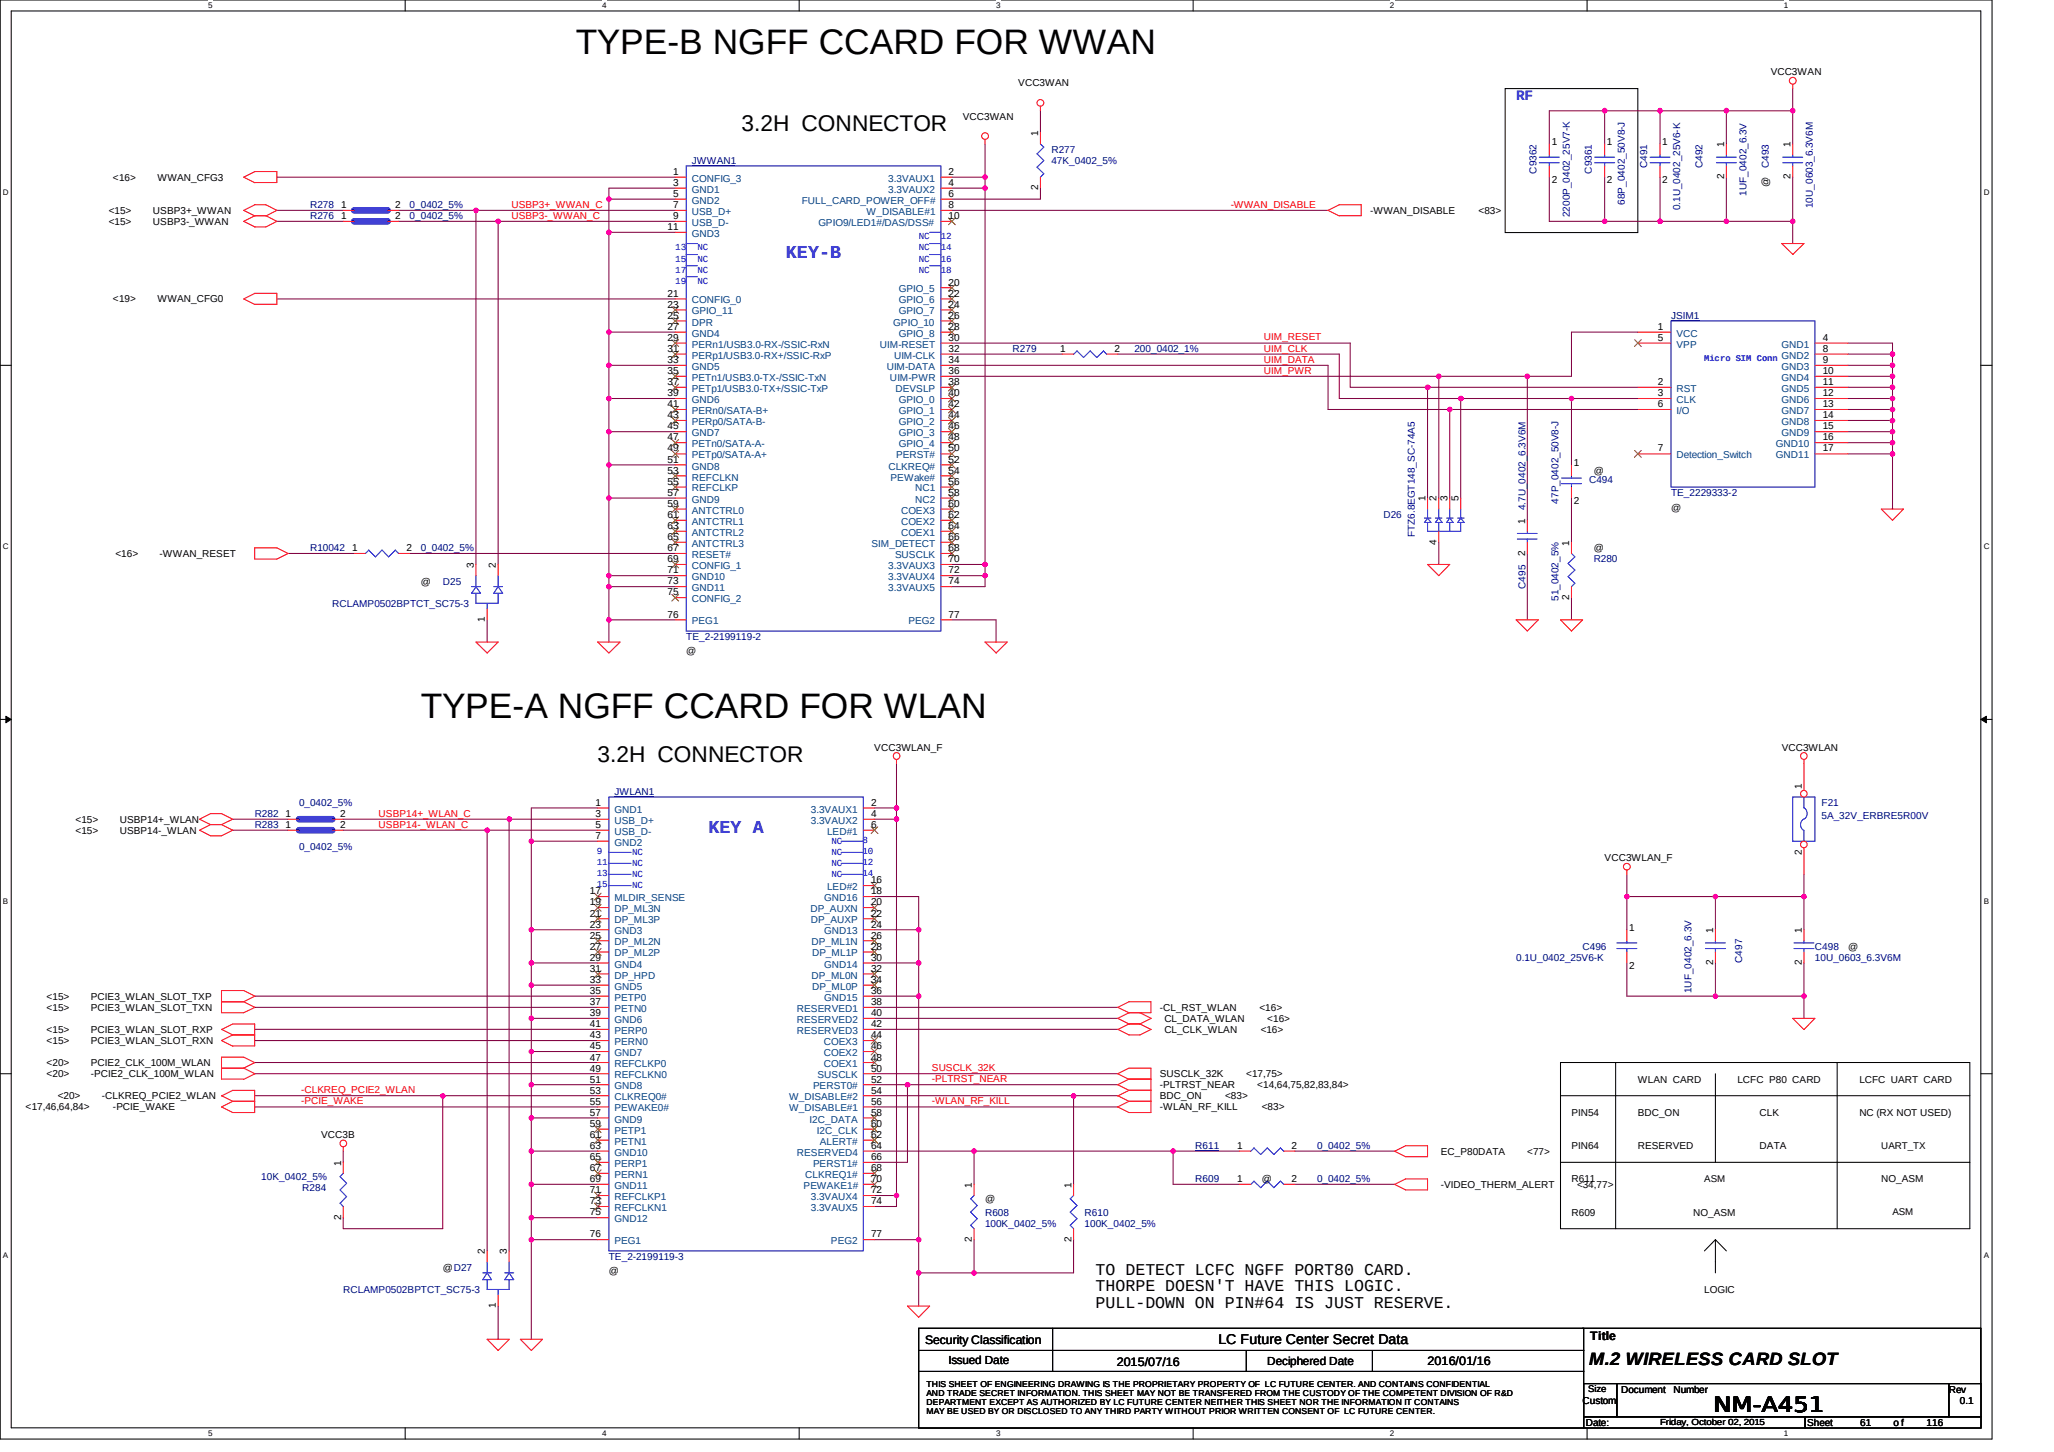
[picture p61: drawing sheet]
<svg xmlns="http://www.w3.org/2000/svg" width="297mm" height="210mm" viewBox="0 0 297 210" stroke-linecap="round" stroke-linejoin="round" font-family="sans-serif">
<defs><g id="words">
<g font-size="5.1">
<text x="83.3" y="7.9">TYPE-B NGFF CCARD FOR WWAN</text>
<text x="60.9" y="103.9">TYPE-A NGFF CCARD FOR WLAN</text>
</g>
<g font-size="3.3">
<text x="107.2" y="18.9">3.2H CONNECTOR</text>
<text x="86.4" y="110.2">3.2H CONNECTOR</text>
</g>
<text font-size="3" x="247.8" y="204.1">NM-A451</text>
<g font-size="2.6" fill="#00f">
<text x="113.7" y="37.3">KEY-B</text>
<text x="102.4" y="120.5">KEY A</text>
</g>
<text font-size="2.6" x="229.8" y="197.3">M.2 WIRELESS CARD SLOT</text>
<g font-size="2.4">
<text x="158.4" y="184.3">TO DETECT LCFC NGFF PORT80 CARD.</text>
<text x="158.4" y="186.7">THORPE DOESN'T HAVE THIS LOGIC.</text>
<text x="158.4" y="189.1">PULL-DOWN ON PIN#64 IS JUST RESERVE.</text>
</g>
<text font-size="2.1" fill="#00f" x="219.3" y="14.4">RF</text>
<text font-size="2" x="176.2" y="194.3">LC Future Center Secret Data</text>
<g font-size="1.8">
<text x="133.8" y="194.2">Security Classification</text>
<text x="161.5" y="197.5">2015/07/16</text>
<text x="206.4" y="197.3">2016/01/16</text>
<text x="230" y="193.8">Title</text>
</g>
<g font-size="1.7">
<text x="137.2" y="197.2">Issued Date</text>
<text x="183.3" y="197.4">Deciphered Date</text>
</g>
<g font-size="1.4">
<text x="256.1" y="10.9">VCC3WAN</text>
<text x="139.2" y="17.3">VCC3WAN</text>
<text x="147.2" y="12.5">VCC3WAN</text>
<text x="150.1" y="19.7" transform="rotate(-90 150.1 19.7)">1</text>
<text x="224.4" y="21">1</text>
<text x="232.4" y="21">1</text>
<text x="240.4" y="21">1</text>
<text x="249.3" y="21.3" transform="rotate(-90 249.3 21.3)">1</text>
<text x="258.9" y="21.3" transform="rotate(-90 258.9 21.3)">1</text>
<text x="16.3" y="26.1">&lt;16&gt;</text>
<text x="22.8" y="26.1">WWAN_CFG3</text>
<text x="97.3" y="25.3">1</text>
<text x="97.3" y="26.9">3</text>
<text x="97.3" y="28.5">5</text>
<text x="137.2" y="25.3">2</text>
<text x="137.2" y="26.9">4</text>
<text x="137.2" y="28.5">6</text>
<text x="150.1" y="27.5" transform="rotate(-90 150.1 27.5)">2</text>
<text x="224.4" y="26.4">2</text>
<text x="232.4" y="26.4">2</text>
<text x="240.4" y="26.4">2</text>
<text x="249.3" y="25.9" transform="rotate(-90 249.3 25.9)">2</text>
<text x="255.8" y="27" transform="rotate(-90 255.8 27)">@</text>
<text x="258.9" y="25.9" transform="rotate(-90 258.9 25.9)">2</text>
<text x="15.7" y="30.9">&lt;15&gt;</text>
<text x="15.7" y="32.5">&lt;15&gt;</text>
<text x="22.1" y="30.9">USBP3+_WWAN</text>
<text x="22.1" y="32.5">USBP3-_WWAN</text>
<text x="49.3" y="30.1">1</text>
<text x="49.3" y="31.7">1</text>
<text x="57.1" y="30.1">2</text>
<text x="57.1" y="31.7">2</text>
<text x="96.5" y="33.3">11</text>
<text x="97.3" y="30.1">7</text>
<text x="97.3" y="31.7">9</text>
<text x="137.2" y="30.1">8</text>
<text x="137.2" y="31.7">10</text>
<text x="198.2" y="30.9">-WWAN_DISABLE</text>
<text x="213.8" y="30.9">&lt;83&gt;</text>
<text x="137.2" y="41.3">20</text>
<text x="16.3" y="43.7">&lt;19&gt;</text>
<text x="22.8" y="43.7">WWAN_CFG0</text>
<text x="96.5" y="42.9">21</text>
<text x="96.5" y="44.5">23</text>
<text x="96.5" y="46.1">25</text>
<text x="96.5" y="47.7">27</text>
<text x="137.2" y="42.9">22</text>
<text x="137.2" y="44.5">24</text>
<text x="137.2" y="46.1">26</text>
<text x="137.2" y="47.7">28</text>
<text x="239.7" y="47.7">1</text>
<text x="96.5" y="49.3">29</text>
<text x="96.5" y="50.9">31</text>
<text x="96.5" y="52.5">33</text>
<text x="137.2" y="49.3">30</text>
<text x="137.2" y="50.9">32</text>
<text x="137.2" y="52.5">34</text>
<text x="153.3" y="50.9">1</text>
<text x="161.2" y="50.9">2</text>
<text x="239.7" y="49.3">5</text>
<text x="263.6" y="49.3">4</text>
<text x="263.6" y="50.9">8</text>
<text x="263.6" y="52.5">9</text>
<text x="96.5" y="54.1">35</text>
<text x="96.5" y="55.7">37</text>
<text x="96.5" y="57.3">39</text>
<text x="96.5" y="58.9">41</text>
<text x="137.2" y="54.1">36</text>
<text x="137.2" y="55.7">38</text>
<text x="137.2" y="57.3">40</text>
<text x="137.2" y="58.9">42</text>
<text x="239.7" y="55.7">2</text>
<text x="239.7" y="57.3">3</text>
<text x="239.7" y="58.9">6</text>
<text x="263.6" y="54.1">10</text>
<text x="263.6" y="57.3">12</text>
<text x="263.6" y="55.7">11</text>
<text x="263.6" y="58.9">13</text>
<text x="96.5" y="60.5">43</text>
<text x="96.5" y="62.1">45</text>
<text x="96.5" y="63.7">47</text>
<text x="96.5" y="65.3">49</text>
<text x="137.2" y="60.5">44</text>
<text x="137.2" y="62.1">46</text>
<text x="137.2" y="63.7">48</text>
<text x="137.2" y="65.3">50</text>
<text x="239.7" y="65.3">7</text>
<text x="263.6" y="60.5">14</text>
<text x="263.6" y="62.1">15</text>
<text x="263.6" y="63.7">16</text>
<text x="263.6" y="65.3">17</text>
<text x="96.5" y="66.9">51</text>
<text x="96.5" y="68.5">53</text>
<text x="96.5" y="70.1">55</text>
<text x="96.5" y="71.7">57</text>
<text x="137.2" y="66.9">52</text>
<text x="137.2" y="68.5">54</text>
<text x="137.2" y="70.1">56</text>
<text x="137.2" y="71.7">58</text>
<text x="227.6" y="67.4">1</text>
<text x="230.5" y="68.5">@</text>
<text x="96.5" y="73.3">59</text>
<text x="96.5" y="74.9">61</text>
<text x="96.5" y="76.5">63</text>
<text x="137.2" y="73.3">60</text>
<text x="137.2" y="74.9">62</text>
<text x="137.2" y="76.5">64</text>
<text x="206.1" y="72.5" transform="rotate(-90 206.1 72.5)">1</text>
<text x="207.8" y="72.5" transform="rotate(-90 207.8 72.5)">2</text>
<text x="209.3" y="72.5" transform="rotate(-90 209.3 72.5)">3</text>
<text x="210.9" y="72.5" transform="rotate(-90 210.9 72.5)">5</text>
<text x="220.6" y="75.7" transform="rotate(-90 220.6 75.7)">1</text>
<text x="227.6" y="72.8">2</text>
<text x="241.7" y="73.8">@</text>
<text x="16.7" y="80.5">&lt;16&gt;</text>
<text x="23.1" y="80.5">-WWAN_RESET</text>
<text x="50.9" y="79.7">1</text>
<text x="58.8" y="79.7">2</text>
<text x="68.5" y="82.1" transform="rotate(-90 68.5 82.1)">3</text>
<text x="71.7" y="82.1" transform="rotate(-90 71.7 82.1)">2</text>
<text x="96.5" y="78.1">65</text>
<text x="96.5" y="79.7">67</text>
<text x="96.5" y="81.3">69</text>
<text x="96.5" y="82.9">71</text>
<text x="137.2" y="78.1">66</text>
<text x="137.2" y="79.7">68</text>
<text x="137.2" y="81.3">70</text>
<text x="137.2" y="82.9">72</text>
<text x="207.8" y="78.7" transform="rotate(-90 207.8 78.7)">4</text>
<text x="220.6" y="80.3" transform="rotate(-90 220.6 80.3)">2</text>
<text x="226.9" y="78.9" transform="rotate(-90 226.9 78.9)">1</text>
<text x="230.5" y="79.7">@</text>
<text x="60.9" y="84.5">@</text>
<text x="70.1" y="89.9" transform="rotate(-90 70.1 89.9)">1</text>
<text x="96.5" y="84.5">73</text>
<text x="96.5" y="86.1">75</text>
<text x="96.5" y="89.3">76</text>
<text x="137.2" y="84.5">74</text>
<text x="137.2" y="89.3">77</text>
<text x="226.9" y="86.7" transform="rotate(-90 226.9 86.7)">2</text>
<text x="99.2" y="94.6">@</text>
<text x="126.4" y="108.5">VCC3WLAN_F</text>
<text x="257.7" y="108.5">VCC3WLAN</text>
<text x="10.9" y="118.9">&lt;15&gt;</text>
<text x="17.3" y="118.9">USBP14+_WLAN</text>
<text x="41.3" y="119.7">1</text>
<text x="41.3" y="118.1">1</text>
<text x="49.2" y="119.7">2</text>
<text x="49.2" y="118.1">2</text>
<text x="86.1" y="116.5">1</text>
<text x="86.1" y="118.1">3</text>
<text x="86.1" y="119.7">5</text>
<text x="126" y="116.5">2</text>
<text x="126" y="118.1">4</text>
<text x="126" y="119.7">6</text>
<text x="260.6" y="114.1" transform="rotate(-90 260.6 114.1)">1</text>
<text x="10.9" y="120.5">&lt;15&gt;</text>
<text x="17.3" y="120.5">USBP14-_WLAN</text>
<text x="86.1" y="121.3">7</text>
<text x="232.1" y="124.5">VCC3WLAN_F</text>
<text x="260.6" y="123.5" transform="rotate(-90 260.6 123.5)">2</text>
<text x="85.3" y="129.3">17</text>
<text x="85.3" y="130.9">19</text>
<text x="126" y="130.9">20</text>
<text x="126" y="127.7">16</text>
<text x="126" y="129.3">18</text>
<text x="85.3" y="132.5">21</text>
<text x="85.3" y="134.1">23</text>
<text x="85.3" y="135.7">25</text>
<text x="85.3" y="137.3">27</text>
<text x="126" y="132.5">22</text>
<text x="126" y="134.1">24</text>
<text x="126" y="135.7">26</text>
<text x="126" y="137.3">28</text>
<text x="235.6" y="134.6">1</text>
<text x="247.8" y="134.9" transform="rotate(-90 247.8 134.9)">1</text>
<text x="260.6" y="134.9" transform="rotate(-90 260.6 134.9)">1</text>
<text x="267.3" y="137.3">@</text>
<text x="85.3" y="138.9">29</text>
<text x="85.3" y="140.5">31</text>
<text x="85.3" y="142.1">33</text>
<text x="85.3" y="143.7">35</text>
<text x="126" y="138.9">30</text>
<text x="126" y="140.5">32</text>
<text x="126" y="142.1">34</text>
<text x="126" y="143.7">36</text>
<text x="235.6" y="140">2</text>
<text x="247.8" y="139.5" transform="rotate(-90 247.8 139.5)">2</text>
<text x="260.6" y="139.5" transform="rotate(-90 260.6 139.5)">2</text>
<text x="6.7" y="144.5">&lt;15&gt;</text>
<text x="6.7" y="146.1">&lt;15&gt;</text>
<text x="6.7" y="149.3">&lt;15&gt;</text>
<text x="13.2" y="144.5">PCIE3_WLAN_SLOT_TXP</text>
<text x="13.2" y="146.1">PCIE3_WLAN_SLOT_TXN</text>
<text x="13.2" y="149.3">PCIE3_WLAN_SLOT_RXP</text>
<text x="85.3" y="145.3">37</text>
<text x="85.3" y="146.9">39</text>
<text x="85.3" y="148.5">41</text>
<text x="126" y="145.3">38</text>
<text x="126" y="146.9">40</text>
<text x="126" y="148.5">42</text>
<text x="167.7" y="146.1">-CL_RST_WLAN</text>
<text x="168.4" y="147.7">CL_DATA_WLAN</text>
<text x="168.4" y="149.3">CL_CLK_WLAN</text>
<text x="182.1" y="146.1">&lt;16&gt;</text>
<text x="182.3" y="149.3">&lt;16&gt;</text>
<text x="183.3" y="147.7">&lt;16&gt;</text>
<text x="6.7" y="154.1">&lt;20&gt;</text>
<text x="6.7" y="155.7">&lt;20&gt;</text>
<text x="6.7" y="150.9">&lt;15&gt;</text>
<text x="13.2" y="154.1">PCIE2_CLK_100M_WLAN</text>
<text x="13.2" y="155.7">-PCIE2_CLK_100M_WLAN</text>
<text x="13.2" y="150.9">PCIE3_WLAN_SLOT_RXN</text>
<text x="85.3" y="150.1">43</text>
<text x="85.3" y="151.7">45</text>
<text x="85.3" y="153.3">47</text>
<text x="85.3" y="154.9">49</text>
<text x="126" y="150.1">44</text>
<text x="126" y="151.7">46</text>
<text x="126" y="153.3">48</text>
<text x="126" y="154.9">50</text>
<text x="167.7" y="155.7">SUSCLK_32K</text>
<text x="180.2" y="155.7">&lt;17,75&gt;</text>
<text x="3.7" y="160.5">&lt;17,46,64,84&gt;</text>
<text x="8.4" y="158.9">&lt;20&gt;</text>
<text x="14.7" y="158.9">-CLKREQ_PCIE2_WLAN</text>
<text x="16.3" y="160.5">-PCIE_WAKE</text>
<text x="85.3" y="156.5">51</text>
<text x="85.3" y="158.1">53</text>
<text x="85.3" y="159.7">55</text>
<text x="85.3" y="161.3">57</text>
<text x="126" y="156.5">52</text>
<text x="126" y="158.1">54</text>
<text x="126" y="159.7">56</text>
<text x="126" y="161.3">58</text>
<text x="167.7" y="157.3">-PLTRST_NEAR</text>
<text x="167.7" y="160.5">-WLAN_RF_KILL</text>
<text x="167.7" y="158.9">BDC_ON</text>
<text x="177.2" y="158.9">&lt;83&gt;</text>
<text x="181.8" y="157.3">&lt;14,64,75,82,83,84&gt;</text>
<text x="182.5" y="160.5">&lt;83&gt;</text>
<text x="227.3" y="161.3">PIN54</text>
<text x="236.9" y="161.3">BDC_ON</text>
<text x="236.9" y="156.5">WLAN CARD</text>
<text x="251.3" y="156.5">LCFC P80 CARD</text>
<text x="254.5" y="161.3">CLK</text>
<text x="268.9" y="161.3">NC (RX NOT USED)</text>
<text x="268.9" y="156.5">LCFC UART CARD</text>
<text x="46.4" y="164.5">VCC3B</text>
<text x="85.3" y="162.9">59</text>
<text x="85.3" y="164.5">61</text>
<text x="85.3" y="166.1">63</text>
<text x="85.3" y="167.7">65</text>
<text x="126" y="162.9">60</text>
<text x="126" y="164.5">62</text>
<text x="126" y="166.1">64</text>
<text x="126" y="167.7">66</text>
<text x="178.9" y="166.1">1</text>
<text x="186.8" y="166.1">2</text>
<text x="208.4" y="166.9">EC_P80DATA</text>
<text x="220.9" y="166.9">&lt;77&gt;</text>
<text x="227.3" y="166.1">PIN64</text>
<text x="236.9" y="166.1">RESERVED</text>
<text x="254.5" y="166.1">DATA</text>
<text x="272.1" y="166.1">UART_TX</text>
<text x="49.3" y="168.5" transform="rotate(-90 49.3 168.5)">1</text>
<text x="85.3" y="169.3">67</text>
<text x="85.3" y="170.9">69</text>
<text x="85.3" y="172.5">71</text>
<text x="126" y="169.3">68</text>
<text x="126" y="170.9">70</text>
<text x="126" y="172.5">72</text>
<text x="140.5" y="171.7" transform="rotate(-90 140.5 171.7)">1</text>
<text x="142.5" y="173.8">@</text>
<text x="154.9" y="171.7" transform="rotate(-90 154.9 171.7)">1</text>
<text x="178.9" y="170.9">1</text>
<text x="182.5" y="170.9">@</text>
<text x="186.8" y="170.9">2</text>
<text x="208.4" y="171.7">-VIDEO_THERM_ALERT</text>
<text x="227.3" y="170.9">R611</text>
<text x="228.1" y="171.7">&lt;34,77&gt;</text>
<text x="246.5" y="170.9">ASM</text>
<text x="272.1" y="170.9">NO_ASM</text>
<text x="49.3" y="176.4" transform="rotate(-90 49.3 176.4)">2</text>
<text x="85.3" y="174.1">73</text>
<text x="85.3" y="175.7">75</text>
<text x="85.3" y="178.9">76</text>
<text x="126" y="174.1">74</text>
<text x="126" y="178.9">77</text>
<text x="140.5" y="179.5" transform="rotate(-90 140.5 179.5)">2</text>
<text x="154.9" y="179.5" transform="rotate(-90 154.9 179.5)">2</text>
<text x="227.3" y="175.7">R609</text>
<text x="244.9" y="175.7">NO_ASM</text>
<text x="273.7" y="175.7">ASM</text>
<text x="64" y="183.7">@D27</text>
<text x="70.1" y="181.3" transform="rotate(-90 70.1 181.3)">2</text>
<text x="73.3" y="181.3" transform="rotate(-90 73.3 181.3)">3</text>
<text x="88.1" y="184.2">@</text>
<text x="71.7" y="189.1" transform="rotate(-90 71.7 189.1)">1</text>
<text x="246.5" y="186.9">LOGIC</text>
<text x="228.8" y="202.9">Custom</text>
<text x="229.7" y="201.3">Size</text>
<text x="234.5" y="201.3">Document</text>
<text x="242" y="201.3">Number</text>
<text x="281.8" y="201.3">Rev</text>
<text x="283.4" y="202.9">0.1</text>
<text x="229.3" y="206.1">Date:</text>
<text x="261.3" y="206.1">Sheet</text>
<text x="269" y="206.1">61</text>
<text x="273.8" y="206.1">o f</text>
<text x="278.6" y="206.1">116</text>
</g>
<g font-size="1.4" fill="#000080">
<text x="100" y="23.7">JWWAN1</text>
<text x="152" y="22.1">R277</text>
<text x="152" y="23.7">47K_0402_5%</text>
<text x="222.2" y="25.1" transform="rotate(-90 222.2 25.1)">C9362</text>
<text x="230.2" y="25.1" transform="rotate(-90 230.2 25.1)">C9361</text>
<text x="235" y="29.6" transform="rotate(-90 235 29.6)">68P_0402_50V8-J</text>
<text x="238.2" y="24.3" transform="rotate(-90 238.2 24.3)">C491</text>
<text x="246.2" y="24.3" transform="rotate(-90 246.2 24.3)">C492</text>
<text x="252.6" y="28.3" transform="rotate(-90 252.6 28.3)">1UF_0402_6.3V</text>
<text x="255.8" y="24.3" transform="rotate(-90 255.8 24.3)">C493</text>
<text x="44.8" y="30.1">R278</text>
<text x="44.8" y="31.7">R276</text>
<text x="59.2" y="30.1">0_0402_5%</text>
<text x="59.2" y="31.7">0_0402_5%</text>
<text x="227" y="31.4" transform="rotate(-90 227 31.4)">2200P_0402_25V7-K</text>
<text x="243" y="30.4" transform="rotate(-90 243 30.4)">0.1U_0402_25V6-K</text>
<text x="262.2" y="30.1" transform="rotate(-90 262.2 30.1)">10U_0603_6.3V6M</text>
<text x="241.7" y="46.1">JSIM1</text>
<text x="146.4" y="50.9">R279</text>
<text x="164" y="50.9">200_0402_1%</text>
<text x="229.8" y="69.8">C494</text>
<text x="241.7" y="71.7">TE_2229333-2</text>
<text x="200.1" y="74.9">D26</text>
<text x="204.6" y="77.6" transform="rotate(-90 204.6 77.6)">FTZ6.8EGT148_SC-74A5</text>
<text x="220.6" y="73.8" transform="rotate(-90 220.6 73.8)">4.7U_0402_6.3V6M</text>
<text x="225.4" y="72.8" transform="rotate(-90 225.4 72.8)">47P_0402_50V8-J</text>
<text x="44.8" y="79.7">R10042</text>
<text x="60.9" y="79.7">0_0402_5%</text>
<text x="230.5" y="81.3">R280</text>
<text x="48" y="87.7">RCLAMP0502BPTCT_SC75-3</text>
<text x="64" y="84.5">D25</text>
<text x="220.6" y="85.1" transform="rotate(-90 220.6 85.1)">C495</text>
<text x="225.4" y="86.9" transform="rotate(-90 225.4 86.9)">51_0402_5%</text>
<text x="99.2" y="92.5">TE_2-2199119-2</text>
<text x="36.8" y="119.7">R283</text>
<text x="36.8" y="118.1">R282</text>
<text x="43.3" y="116.5">0_0402_5%</text>
<text x="88.9" y="114.9">JWLAN1</text>
<text x="263.4" y="116.5">F21</text>
<text x="263.4" y="118.4">5A_32V_ERBRE5R00V</text>
<text x="43.3" y="122.9">0_0402_5%</text>
<text x="228.8" y="137.3">C496</text>
<text x="262.5" y="137.3">C498</text>
<text x="219.3" y="138.9">0.1U_0402_25V6-K</text>
<text x="244.6" y="143.5" transform="rotate(-90 244.6 143.5)">1UF_0402_6.3V</text>
<text x="252" y="139.2" transform="rotate(-90 252 139.2)">C497</text>
<text x="262.5" y="138.9">10U_0603_6.3V6M</text>
<text x="172.9" y="166.1">R611</text>
<text x="190.5" y="166.1">0_0402_5%</text>
<text x="37.8" y="170.6">10K_0402_5%</text>
<text x="43.7" y="172.2">R284</text>
<text x="172.9" y="170.9">R609</text>
<text x="190.5" y="170.9">0_0402_5%</text>
<text x="142.5" y="175.7">R608</text>
<text x="142.5" y="177.3">100K_0402_5%</text>
<text x="156.8" y="175.7">R610</text>
<text x="156.8" y="177.3">100K_0402_5%</text>
<text x="88.1" y="182.1">TE_2-2199119-3</text>
<text x="49.6" y="186.9">RCLAMP0502BPTCT_SC75-3</text>
</g>
<g font-size="1.4" fill="#004080">
<text x="100" y="26.2">CONFIG_3</text>
<text x="100" y="27.8">GND1</text>
<text x="100" y="29.5">GND2</text>
<text x="116" y="29.5">FULL_CARD_POWER_OFF#</text>
<text x="128.4" y="26.2">3.3VAUX1</text>
<text x="128.4" y="27.8">3.3VAUX2</text>
<text x="100" y="31">USB_D+</text>
<text x="100" y="32.7">USB_D-</text>
<text x="100" y="34.3">GND3</text>
<text x="118.4" y="32.7">GPIO9/LED1#/DAS/DSS#</text>
<text x="125.3" y="31">W_DISABLE#1</text>
<text x="100" y="43.9">CONFIG_0</text>
<text x="100" y="45.4">GPIO_11</text>
<text x="100" y="47.1">DPR</text>
<text x="129.2" y="47.1">GPIO_10</text>
<text x="130" y="42.3">GPIO_5</text>
<text x="130" y="43.9">GPIO_6</text>
<text x="130" y="45.4">GPIO_7</text>
<text x="100" y="48.6">GND4</text>
<text x="100" y="50.2">PERn1/USB3.0-RX-/SSIC-RxN</text>
<text x="100" y="51.9">PERp1/USB3.0-RX+/SSIC-RxP</text>
<text x="100" y="53.4">GND5</text>
<text x="127.2" y="50.2">UIM-RESET</text>
<text x="128.2" y="53.4">UIM-DATA</text>
<text x="129.3" y="51.9">UIM-CLK</text>
<text x="130" y="48.6">GPIO_8</text>
<text x="242.5" y="48.6">VCC</text>
<text x="242.5" y="50.2">VPP</text>
<text x="257.6" y="50.2">GND1</text>
<text x="257.6" y="51.9">GND2</text>
<text x="257.6" y="53.4">GND3</text>
<text x="100" y="55">PETn1/USB3.0-TX-/SSIC-TxN</text>
<text x="100" y="56.7">PETp1/USB3.0-TX+/SSIC-TxP</text>
<text x="100" y="58.2">GND6</text>
<text x="100" y="59.9">PERn0/SATA-B+</text>
<text x="128.7" y="55">UIM-PWR</text>
<text x="129.5" y="56.7">DEVSLP</text>
<text x="130" y="58.2">GPIO_0</text>
<text x="130" y="59.9">GPIO_1</text>
<text x="242.5" y="56.7">RST</text>
<text x="242.5" y="58.2">CLK</text>
<text x="242.5" y="59.9">I/O</text>
<text x="257.6" y="55">GND4</text>
<text x="257.6" y="58.2">GND6</text>
<text x="257.6" y="56.7">GND5</text>
<text x="257.6" y="59.9">GND7</text>
<text x="100" y="61.5">PERp0/SATA-B-</text>
<text x="100" y="63.1">GND7</text>
<text x="100" y="64.7">PETn0/SATA-A-</text>
<text x="130" y="61.5">GPIO_2</text>
<text x="130" y="63.1">GPIO_3</text>
<text x="130" y="64.7">GPIO_4</text>
<text x="256.8" y="64.7">GND10</text>
<text x="257.6" y="61.5">GND8</text>
<text x="257.6" y="63.1">GND9</text>
<text x="100" y="66.3">PETp0/SATA-A+</text>
<text x="100" y="67.9">GND8</text>
<text x="100" y="69.5">REFCLKN</text>
<text x="100" y="71">REFCLKP</text>
<text x="128.5" y="67.9">CLKREQ#</text>
<text x="128.8" y="69.5">PEWake#</text>
<text x="129.6" y="66.3">PERST#</text>
<text x="132.4" y="71">NC1</text>
<text x="242.5" y="66.3">Detection_Switch</text>
<text x="256.8" y="66.3">GND11</text>
<text x="100" y="72.7">GND9</text>
<text x="100" y="74.3">ANTCTRL0</text>
<text x="100" y="75.8">ANTCTRL1</text>
<text x="100" y="77.5">ANTCTRL2</text>
<text x="130.3" y="74.3">COEX3</text>
<text x="130.3" y="75.8">COEX2</text>
<text x="130.3" y="77.5">COEX1</text>
<text x="132.4" y="72.7">NC2</text>
<text x="100" y="79.1">ANTCTRL3</text>
<text x="100" y="80.6">RESET#</text>
<text x="100" y="82.3">CONFIG_1</text>
<text x="100" y="83.9">GND10</text>
<text x="126" y="79.1">SIM_DETECT</text>
<text x="128.4" y="82.3">3.3VAUX3</text>
<text x="128.4" y="83.9">3.3VAUX4</text>
<text x="129.4" y="80.6">SUSCLK</text>
<text x="100" y="85.4">GND11</text>
<text x="100" y="87.1">CONFIG_2</text>
<text x="128.4" y="85.4">3.3VAUX5</text>
<text x="100" y="90.3">PEG1</text>
<text x="131.4" y="90.3">PEG2</text>
<text x="88.9" y="117.5">GND1</text>
<text x="88.9" y="119.1">USB_D+</text>
<text x="117.3" y="117.5">3.3VAUX1</text>
<text x="117.3" y="119.1">3.3VAUX2</text>
<text x="88.9" y="120.7">USB_D-</text>
<text x="88.9" y="122.3">GND2</text>
<text x="119.6" y="120.7">LED#1</text>
<text x="88.9" y="130.2">MLDIR_SENSE</text>
<text x="88.9" y="131.9">DP_ML3N</text>
<text x="117.2" y="131.9">DP_AUXN</text>
<text x="119.2" y="130.2">GND16</text>
<text x="119.6" y="128.7">LED#2</text>
<text x="88.9" y="133.5">DP_ML3P</text>
<text x="88.9" y="135">GND3</text>
<text x="88.9" y="136.7">DP_ML2N</text>
<text x="117.3" y="133.5">DP_AUXP</text>
<text x="117.3" y="136.7">DP_ML1N</text>
<text x="119.2" y="135">GND13</text>
<text x="88.9" y="138.3">DP_ML2P</text>
<text x="88.9" y="139.9">GND4</text>
<text x="88.9" y="141.5">DP_HPD</text>
<text x="88.9" y="143.1">GND5</text>
<text x="117.3" y="141.5">DP_ML0N</text>
<text x="117.4" y="138.3">DP_ML1P</text>
<text x="117.4" y="143.1">DP_ML0P</text>
<text x="119.2" y="139.9">GND14</text>
<text x="88.9" y="144.7">PETP0</text>
<text x="88.9" y="146.3">PETN0</text>
<text x="88.9" y="147.9">GND6</text>
<text x="88.9" y="149.5">PERP0</text>
<text x="115.3" y="146.3">RESERVED1</text>
<text x="115.3" y="147.9">RESERVED2</text>
<text x="115.3" y="149.5">RESERVED3</text>
<text x="119.2" y="144.7">GND15</text>
<text x="88.9" y="151.1">PERN0</text>
<text x="88.9" y="152.7">GND7</text>
<text x="88.9" y="154.3">REFCLKP0</text>
<text x="88.9" y="155.9">REFCLKN0</text>
<text x="118.2" y="155.9">SUSCLK</text>
<text x="119.1" y="151.1">COEX3</text>
<text x="119.1" y="152.7">COEX2</text>
<text x="119.1" y="154.3">COEX1</text>
<text x="88.9" y="157.5">GND8</text>
<text x="88.9" y="159.1">CLKREQ0#</text>
<text x="88.9" y="160.7">PEWAKE0#</text>
<text x="114.1" y="159.1">W_DISABLE#2</text>
<text x="114.1" y="160.7">W_DISABLE#1</text>
<text x="117.6" y="157.5">PERST0#</text>
<text x="88.9" y="162.3">GND9</text>
<text x="88.9" y="163.9">PETP1</text>
<text x="88.9" y="165.5">PETN1</text>
<text x="88.9" y="167.1">GND10</text>
<text x="115.3" y="167.1">RESERVED4</text>
<text x="117.1" y="162.3">I2C_DATA</text>
<text x="118.1" y="163.9">I2C_CLK</text>
<text x="118.6" y="165.5">ALERT#</text>
<text x="88.9" y="168.7">PERP1</text>
<text x="88.9" y="170.3">PERN1</text>
<text x="88.9" y="171.9">GND11</text>
<text x="88.9" y="173.5">REFCLKP1</text>
<text x="116.2" y="171.9">PEWAKE1#</text>
<text x="116.5" y="170.3">CLKREQ1#</text>
<text x="117.3" y="173.5">3.3VAUX4</text>
<text x="117.6" y="168.7">PERST1#</text>
<text x="88.9" y="175.1">REFCLKN1</text>
<text x="88.9" y="176.7">GND12</text>
<text x="88.9" y="179.9">PEG1</text>
<text x="117.3" y="175.1">3.3VAUX5</text>
<text x="120.2" y="179.9">PEG2</text>
</g>
<g font-size="1.4" fill="#f00">
<text x="74" y="31.6">USBP3-_WWAN_C</text>
<text x="74" y="30">USBP3+_WWAN_C</text>
<text x="178" y="30">-WWAN_DISABLE</text>
<text x="182.8" y="49.2">UIM_RESET</text>
<text x="182.8" y="50.8">UIM_CLK</text>
<text x="182.8" y="52.4">UIM_DATA</text>
<text x="182.8" y="54">UIM_PWR</text>
<text x="54.8" y="118">USBP14+_WLAN_C</text>
<text x="54.8" y="119.6">USBP14-_WLAN_C</text>
<text x="134.8" y="154.8">SUSCLK_32K</text>
<text x="43.6" y="159.7">-PCIE_WAKE</text>
<text x="43.6" y="158">-CLKREQ_PCIE2_WLAN</text>
<text x="134.8" y="156.5">-PLTRST_NEAR</text>
<text x="134.8" y="159.7">-WLAN_RF_KILL</text>
</g>
<g font-size="1.3" fill="#00f">
<text x="132.9" y="34.6">NC</text>
<text x="136.1" y="34.6">12</text>
<text x="97.6" y="36.2">13</text>
<text x="97.6" y="37.8">15</text>
<text x="97.6" y="39.4">17</text>
<text x="97.6" y="41">19</text>
<text x="100.9" y="36.2">NC</text>
<text x="100.9" y="37.8">NC</text>
<text x="100.9" y="39.4">NC</text>
<text x="100.9" y="41">NC</text>
<text x="132.9" y="36.2">NC</text>
<text x="132.9" y="37.8">NC</text>
<text x="132.9" y="39.4">NC</text>
<text x="136.1" y="36.2">14</text>
<text x="136.1" y="37.8">16</text>
<text x="136.1" y="39.4">18</text>
<text x="246.5" y="52.2">Micro SIM Conn</text>
<text x="86.3" y="123.4">9</text>
<text x="86.3" y="125">11</text>
<text x="91.4" y="123.6">NC</text>
<text x="91.4" y="125.2">NC</text>
<text x="120.2" y="123.6">NC</text>
<text x="120.2" y="125.2">NC</text>
<text x="120.2" y="122">NC</text>
<text x="124.7" y="123.4">10</text>
<text x="124.7" y="125">12</text>
<text x="124.7" y="121.8">8</text>
<text x="86.3" y="126.6">13</text>
<text x="86.3" y="128.2">15</text>
<text x="91.4" y="126.8">NC</text>
<text x="91.4" y="128.4">NC</text>
<text x="120.2" y="126.8">NC</text>
<text x="124.7" y="126.6">14</text>
</g>
<text font-size="1.3" x="240.1" y="206">Friday, October 02, 2015</text>
<g font-size="1.2">
<text x="30.1" y="1.2">5</text>
<text x="87.1" y="1.2">4</text>
<text x="144" y="1.2">3</text>
<text x="201" y="1.2">2</text>
<text x="258" y="1.2">1</text>
<text x=".4" y="28.2">D</text>
<text x="286.9" y="28.2">D</text>
<text x=".4" y="79.4">C</text>
<text x="286.9" y="79.4">C</text>
<text x=".4" y="130.6">B</text>
<text x="286.9" y="130.6">B</text>
<text x=".4" y="181.8">A</text>
<text x="286.9" y="181.8">A</text>
<text x="134" y="200.5">THIS SHEET OF ENGINEERING DRAWING IS THE PROPRIETARY PROPERTY OF LC FUTURE CENTER. AND CONTAINS CONFIDENTIAL</text>
<text x="134" y="201.8">AND TRADE SECRET INFORMATION. THIS SHEET MAY NOT BE TRANSFERED FROM THE CUSTODY OF THE COMPETENT DIVISION OF R&amp;D</text>
<text x="134" y="203.1">DEPARTMENT EXCEPT AS AUTHORIZED BY LC FUTURE CENTER NEITHER THIS SHEET NOR THE INFORMATION IT CONTAINS</text>
<text x="30.1" y="207.6">5</text>
<text x="87.1" y="207.6">4</text>
<text x="134" y="204.4">MAY BE USED BY OR DISCLOSED TO ANY THIRD PARTY WITHOUT PRIOR WRITTEN CONSENT OF LC FUTURE CENTER.</text>
<text x="144" y="207.6">3</text>
<text x="201" y="207.6">2</text>
<text x="258" y="207.6">1</text>
</g>
</g></defs>
<path d="M0 0h288.1v208h-288.1zM1.6 1.6h284.9v204.8h-284.9z" fill="none" stroke="#000" stroke-width=".15"/>
<g fill="#fff">
<path d="M30.1 .1h.7v1.3h-.7z" fill-rule="evenodd"/>
<path d="M30.1 206.6h.7v1.3h-.7z" fill-rule="evenodd"/>
</g>
<path d="M58.6 0v1.6M58.6 206.4v1.6" fill="none" stroke="#000" stroke-width=".15"/>
<g fill="#fff">
<path d="M87.1 .1h.6v1.3h-.6z" fill-rule="evenodd"/>
<path d="M87.1 206.6h.6v1.3h-.6z" fill-rule="evenodd"/>
</g>
<path d="M115.6 0v1.6M115.6 206.4v1.6" fill="none" stroke="#000" stroke-width=".15"/>
<g fill="#fff">
<path d="M144 .1h.7v1.3h-.7z" fill-rule="evenodd"/>
<path d="M144 206.6h.7v1.3h-.7z" fill-rule="evenodd"/>
</g>
<path d="M172.5 0v1.6M172.5 206.4v1.6" fill="none" stroke="#000" stroke-width=".15"/>
<g fill="#fff">
<path d="M201 .1h.6v1.3h-.6z" fill-rule="evenodd"/>
<path d="M201 206.6h.6v1.3h-.6z" fill-rule="evenodd"/>
</g>
<path d="M229.5 0v1.6M229.5 206.4v1.6" fill="none" stroke="#000" stroke-width=".15"/>
<g fill="#fff">
<path d="M258 .1h.6v1.3h-.6z" fill-rule="evenodd"/>
<path d="M258 206.6h.6v1.3h-.6z" fill-rule="evenodd"/>
<path d="M.4 27.2h.9v1.3h-.9z" fill-rule="evenodd"/>
<path d="M286.9 27.2h.8v1.3h-.8z" fill-rule="evenodd"/>
<path d="M.4 78.4h.9v1.3h-.9z" fill-rule="evenodd"/>
<path d="M286.9 78.4h.8v1.3h-.8z" fill-rule="evenodd"/>
</g>
<path d="M0 52.8h1.6M286.5 52.8h1.6" fill="none" stroke="#000" stroke-width=".15"/>
<g fill="#fff">
<path d="M.4 129.6h.8v1.3h-.8z" fill-rule="evenodd"/>
<path d="M286.9 129.6h.8v1.3h-.8z" fill-rule="evenodd"/>
</g>
<path d="M0 104h1.6M286.5 104h1.6" fill="none" stroke="#000" stroke-width=".15"/>
<path d="M.8 103.5l.8 .5-.8 .5zM286.5 104l.8-.5v1z" fill="#000"/>
<path d="M.8 103.5l.8 .5-.8 .5zM286.5 104l.8-.5v1z" fill="none" stroke="#000" stroke-width=".14"/>
<g fill="#fff">
<path d="M.4 180.8h.8v1.3h-.8z" fill-rule="evenodd"/>
<path d="M286.9 180.8h.8v1.3h-.8z" fill-rule="evenodd"/>
</g>
<path d="M217.7 12.8h19.2v20.8h-19.2zM0 155.2h1.6M225.7 153.6h59.2v14.4h-59.2zM225.7 158.4h59.2M233.6 153.6v24M248.1 155.2v12.8M265.7 153.6v24M286.5 155.2h1.6M225.7 168v9.6h59.2v-9.6M248.1 179.2l-1.6 1.6M248.1 179.2v4.8M248.1 179.2l1.6 1.6" fill="none" stroke="#000" stroke-width=".15"/>
<path d="M88.1 27.2v1.6M40 43.2h57.6" fill="none" stroke="#800040" stroke-width=".15"/>
<circle cx="88.1" cy="28.8" r=".32" fill="#f0f"/>
<circle cx="88.1" cy="28.8" r=".32" fill="none" stroke="#f0f" stroke-width=".15"/>
<path d="M40 25.6h57.6M40 30.4h9.6M40 32h9.6M57.6 30.4h11.2M88.1 28.8h9.5M88.1 33.6h9.5" fill="none" stroke="#800040" stroke-width=".15"/>
<circle cx="88" cy="33.6" r=".33" fill="#f0f"/>
<circle cx="88" cy="33.6" r=".33" fill="none" stroke="#f0f" stroke-width=".15"/>
<path d="M72 32h25.6M88.1 28.8v4.8M88.1 27.2h9.5" fill="none" stroke="#800040" stroke-width=".15"/>
<circle cx="72" cy="32" r=".32" fill="#f0f"/>
<circle cx="72" cy="32" r=".32" fill="none" stroke="#f0f" stroke-width=".15"/>
<path d="M88.1 33.6v14.4h9.5" fill="none" stroke="#800040" stroke-width=".15"/>
<circle cx="88.1" cy="48" r=".32" fill="#f0f"/>
<circle cx="88.1" cy="48" r=".32" fill="none" stroke="#f0f" stroke-width=".15"/>
<path d="M88.1 48v9.6M88.1 52.8h9.5" fill="none" stroke="#800040" stroke-width=".15"/>
<circle cx="88.1" cy="52.8" r=".32" fill="#f0f"/>
<circle cx="88.1" cy="52.8" r=".32" fill="none" stroke="#f0f" stroke-width=".15"/>
<circle cx="88.1" cy="57.6" r=".32" fill="#f0f"/>
<circle cx="88.1" cy="57.6" r=".32" fill="none" stroke="#f0f" stroke-width=".15"/>
<path d="M97.6 57.6h-9.5v9.6M88.1 62.4h9.5" fill="none" stroke="#800040" stroke-width=".15"/>
<circle cx="88.1" cy="62.4" r=".32" fill="#f0f"/>
<circle cx="88.1" cy="62.4" r=".32" fill="none" stroke="#f0f" stroke-width=".15"/>
<circle cx="88.1" cy="67.2" r=".32" fill="#f0f"/>
<circle cx="88.1" cy="67.2" r=".32" fill="none" stroke="#f0f" stroke-width=".15"/>
<path d="M88.1 72h9.5M97.6 67.2h-9.5v16" fill="none" stroke="#800040" stroke-width=".15"/>
<circle cx="88.1" cy="72" r=".32" fill="#f0f"/>
<circle cx="88.1" cy="72" r=".32" fill="none" stroke="#f0f" stroke-width=".15"/>
<circle cx="88.1" cy="83.2" r=".32" fill="#f0f"/>
<circle cx="88.1" cy="83.2" r=".32" fill="none" stroke="#f0f" stroke-width=".15"/>
<path d="M97.6 83.2h-9.5v1.6h9.5" fill="none" stroke="#800040" stroke-width=".15"/>
<circle cx="88.1" cy="84.8" r=".32" fill="#f0f"/>
<circle cx="88.1" cy="84.8" r=".32" fill="none" stroke="#f0f" stroke-width=".15"/>
<path d="M236.9 48h-9.6v6.4h-6.4M267.3 49.6h6.4v1.6h-6.4M88.1 84.8v4.8" fill="none" stroke="#800040" stroke-width=".15"/>
<circle cx="273.7" cy="51.2" r=".33" fill="#f0f"/>
<circle cx="273.7" cy="51.2" r=".33" fill="none" stroke="#f0f" stroke-width=".15"/>
<path d="M273.7 51.2v1.6M97.6 89.6h-9.5v3.2" fill="none" stroke="#800040" stroke-width=".15"/>
<circle cx="88.1" cy="89.6" r=".32" fill="#f0f"/>
<circle cx="88.1" cy="89.6" r=".32" fill="none" stroke="#f0f" stroke-width=".15"/>
<path d="M267.3 52.8h6.4v1.6" fill="none" stroke="#800040" stroke-width=".15"/>
<circle cx="273.7" cy="54.4" r=".33" fill="#f0f"/>
<circle cx="273.7" cy="54.4" r=".33" fill="none" stroke="#f0f" stroke-width=".15"/>
<circle cx="273.7" cy="52.8" r=".33" fill="#f0f"/>
<circle cx="273.7" cy="52.8" r=".33" fill="none" stroke="#f0f" stroke-width=".15"/>
<path d="M259.3 12.8v3.2h-9.6v4.8" fill="none" stroke="#800040" stroke-width=".15"/>
<circle cx="259.3" cy="16" r=".32" fill="#f0f"/>
<circle cx="259.3" cy="16" r=".32" fill="none" stroke="#f0f" stroke-width=".15"/>
<circle cx="249.7" cy="16" r=".32" fill="#f0f"/>
<circle cx="249.7" cy="16" r=".32" fill="none" stroke="#f0f" stroke-width=".15"/>
<path d="M240.1 16v4.8M240.1 25.6v6.4" fill="none" stroke="#800040" stroke-width=".15"/>
<circle cx="240.1" cy="32" r=".32" fill="#f0f"/>
<circle cx="240.1" cy="32" r=".32" fill="none" stroke="#f0f" stroke-width=".15"/>
<path d="M249.7 32h9.6" fill="none" stroke="#800040" stroke-width=".15"/>
<circle cx="259.3" cy="32" r=".32" fill="#f0f"/>
<circle cx="259.3" cy="32" r=".32" fill="none" stroke="#f0f" stroke-width=".15"/>
<path d="M249.7 25.6v6.4" fill="none" stroke="#800040" stroke-width=".15"/>
<circle cx="249.7" cy="32" r=".32" fill="#f0f"/>
<circle cx="249.7" cy="32" r=".32" fill="none" stroke="#f0f" stroke-width=".15"/>
<path d="M240.1 16h9.6M259.3 16v4.8M240.1 32h9.6M259.3 25.6v9.6M267.3 54.4h6.4v1.6M260.9 126.4v3.2h-12.8v4.8" fill="none" stroke="#800040" stroke-width=".15"/>
<circle cx="260.9" cy="129.6" r=".32" fill="#f0f"/>
<circle cx="260.9" cy="129.6" r=".32" fill="none" stroke="#f0f" stroke-width=".15"/>
<circle cx="248.1" cy="129.6" r=".32" fill="#f0f"/>
<circle cx="248.1" cy="129.6" r=".32" fill="none" stroke="#f0f" stroke-width=".15"/>
<path d="M235.3 129.6v4.8" fill="none" stroke="#800040" stroke-width=".15"/>
<circle cx="235.3" cy="129.6" r=".32" fill="#f0f"/>
<circle cx="235.3" cy="129.6" r=".32" fill="none" stroke="#f0f" stroke-width=".15"/>
<path d="M235.3 139.2v4.8M248.1 144h12.8" fill="none" stroke="#800040" stroke-width=".15"/>
<circle cx="260.9" cy="144" r=".32" fill="#f0f"/>
<circle cx="260.9" cy="144" r=".32" fill="none" stroke="#f0f" stroke-width=".15"/>
<circle cx="248.1" cy="144" r=".32" fill="#f0f"/>
<circle cx="248.1" cy="144" r=".32" fill="none" stroke="#f0f" stroke-width=".15"/>
<path d="M267.3 56h6.4M235.3 129.6h12.8M248.1 139.2v4.8h-12.8M260.9 129.6v4.8M260.9 139.2v8" fill="none" stroke="#800040" stroke-width=".15"/>
<circle cx="273.7" cy="56" r=".33" fill="#f0f"/>
<circle cx="273.7" cy="56" r=".33" fill="none" stroke="#f0f" stroke-width=".15"/>
<path d="M273.7 56v1.6h-6.4" fill="none" stroke="#800040" stroke-width=".15"/>
<circle cx="273.7" cy="57.6" r=".33" fill="#f0f"/>
<circle cx="273.7" cy="57.6" r=".33" fill="none" stroke="#f0f" stroke-width=".15"/>
<path d="M267.3 59.2h6.4" fill="none" stroke="#800040" stroke-width=".15"/>
<circle cx="273.7" cy="59.2" r=".33" fill="#f0f"/>
<circle cx="273.7" cy="59.2" r=".33" fill="none" stroke="#f0f" stroke-width=".15"/>
<path d="M267.3 60.8h6.4" fill="none" stroke="#800040" stroke-width=".15"/>
<circle cx="273.7" cy="60.8" r=".33" fill="#f0f"/>
<circle cx="273.7" cy="60.8" r=".33" fill="none" stroke="#f0f" stroke-width=".15"/>
<path d="M267.3 62.4h6.4" fill="none" stroke="#800040" stroke-width=".15"/>
<circle cx="273.7" cy="62.4" r=".33" fill="#f0f"/>
<circle cx="273.7" cy="62.4" r=".33" fill="none" stroke="#f0f" stroke-width=".15"/>
<path d="M142.5 25.6v1.6M273.7 57.6v3.2M273.7 62.4v1.6" fill="none" stroke="#800040" stroke-width=".15"/>
<circle cx="142.5" cy="25.6" r=".32" fill="#f0f"/>
<circle cx="142.5" cy="25.6" r=".32" fill="none" stroke="#f0f" stroke-width=".15"/>
<path d="M150.5 16v3.2M137.7 27.2h4.8M137.7 30.4h54.4M142.5 20.8v4.8h-4.8M150.5 27.2v1.6h-12.8M267.3 64h6.4" fill="none" stroke="#800040" stroke-width=".15"/>
<circle cx="273.7" cy="64" r=".33" fill="#f0f"/>
<circle cx="273.7" cy="64" r=".33" fill="none" stroke="#f0f" stroke-width=".15"/>
<path d="M267.3 65.6h6.4" fill="none" stroke="#800040" stroke-width=".15"/>
<circle cx="273.7" cy="65.6" r=".33" fill="#f0f"/>
<circle cx="273.7" cy="65.6" r=".33" fill="none" stroke="#f0f" stroke-width=".15"/>
<path d="M142.5 27.2v54.4M273.7 60.8v1.6M273.7 64v9.6M137.7 89.6h6.3v3.2" fill="none" stroke="#800040" stroke-width=".15"/>
<circle cx="142.5" cy="27.2" r=".32" fill="#f0f"/>
<circle cx="142.5" cy="27.2" r=".32" fill="none" stroke="#f0f" stroke-width=".15"/>
<circle cx="142.5" cy="81.6" r=".32" fill="#f0f"/>
<circle cx="142.5" cy="81.6" r=".32" fill="none" stroke="#f0f" stroke-width=".15"/>
<path d="M137.7 84.8h4.8M137.7 83.2h4.8" fill="none" stroke="#800040" stroke-width=".15"/>
<circle cx="142.5" cy="83.2" r=".32" fill="#f0f"/>
<circle cx="142.5" cy="83.2" r=".32" fill="none" stroke="#f0f" stroke-width=".15"/>
<path d="M193.7 57.6h33.6v9.6M227.3 72v6.4M137.7 81.6h4.8v3.2M227.3 86.4v3.2" fill="none" stroke="#800040" stroke-width=".15"/>
<circle cx="227.3" cy="57.6" r=".32" fill="#f0f"/>
<circle cx="227.3" cy="57.6" r=".32" fill="none" stroke="#f0f" stroke-width=".15"/>
<circle cx="211.3" cy="57.6" r=".33" fill="#f0f"/>
<circle cx="211.3" cy="57.6" r=".33" fill="none" stroke="#f0f" stroke-width=".15"/>
<path d="M137.7 49.6h57.6v6.4h11.1M137.7 51.2h15.9M137.7 52.8h54.4v6.4h17.6M161.6 51.2h32.1v6.4M208.1 54.4h12.8v20.8M208.1 78.4v3.2M70.4 89.6v3.2M220.9 80v9.6" fill="none" stroke="#800040" stroke-width=".15"/>
<circle cx="220.9" cy="54.4" r=".32" fill="#f0f"/>
<circle cx="220.9" cy="54.4" r=".32" fill="none" stroke="#f0f" stroke-width=".15"/>
<path d="M236.9 56h-30.5v16" fill="none" stroke="#800040" stroke-width=".15"/>
<circle cx="206.5" cy="56" r=".33" fill="#f0f"/>
<circle cx="206.5" cy="56" r=".33" fill="none" stroke="#f0f" stroke-width=".15"/>
<path d="M137.7 54.4h70.4v17.6" fill="none" stroke="#800040" stroke-width=".15"/>
<circle cx="208.1" cy="54.4" r=".32" fill="#f0f"/>
<circle cx="208.1" cy="54.4" r=".32" fill="none" stroke="#f0f" stroke-width=".15"/>
<path d="M236.9 59.2h-27.2v12.8" fill="none" stroke="#800040" stroke-width=".15"/>
<circle cx="209.7" cy="59.2" r=".32" fill="#f0f"/>
<circle cx="209.7" cy="59.2" r=".32" fill="none" stroke="#f0f" stroke-width=".15"/>
<path d="M57.6 32h14.4v49.6M211.2 57.6v14.4M227.3 57.6h9.6M64 158.4v19.2h-14.4v-1.6M131.2 156.8h30.4M49.6 166.4v1.6M126.4 168h4.8" fill="none" stroke="#800040" stroke-width=".15"/>
<circle cx="131.3" cy="156.8" r=".33" fill="#f0f"/>
<circle cx="131.3" cy="156.8" r=".33" fill="none" stroke="#f0f" stroke-width=".15"/>
<path d="M126.4 156.8h4.8M126.4 158.4h28.9M126.4 160h35.2" fill="none" stroke="#800040" stroke-width=".15"/>
<circle cx="155.3" cy="158.4" r=".32" fill="#f0f"/>
<circle cx="155.3" cy="158.4" r=".32" fill="none" stroke="#f0f" stroke-width=".15"/>
<path d="M126.4 116.8h3.2v1.6M131.2 156.8v11.2" fill="none" stroke="#800040" stroke-width=".15"/>
<circle cx="129.6" cy="116.8" r=".32" fill="#f0f"/>
<circle cx="129.6" cy="116.8" r=".32" fill="none" stroke="#f0f" stroke-width=".15"/>
<path d="M126.4 118.4h3.2M129.6 110.4v6.4M126.4 129.6h6.5M126.4 139.2h6.5" fill="none" stroke="#800040" stroke-width=".15"/>
<circle cx="132.9" cy="139.2" r=".32" fill="#f0f"/>
<circle cx="132.9" cy="139.2" r=".32" fill="none" stroke="#f0f" stroke-width=".15"/>
<path d="M126.4 134.4h6.5M132.9 179.2v4.8" fill="none" stroke="#800040" stroke-width=".15"/>
<circle cx="132.9" cy="184" r=".32" fill="#f0f"/>
<circle cx="132.9" cy="184" r=".32" fill="none" stroke="#f0f" stroke-width=".15"/>
<path d="M132.9 129.6v9.6" fill="none" stroke="#800040" stroke-width=".15"/>
<circle cx="132.9" cy="134.4" r=".32" fill="#f0f"/>
<circle cx="132.9" cy="134.4" r=".32" fill="none" stroke="#f0f" stroke-width=".15"/>
<path d="M49.6 118.4h24M126.4 155.2h35.2" fill="none" stroke="#800040" stroke-width=".15"/>
<circle cx="73.7" cy="118.4" r=".32" fill="#f0f"/>
<circle cx="73.7" cy="118.4" r=".32" fill="none" stroke="#f0f" stroke-width=".15"/>
<path d="M33.7 118.4h7.9M86.4 118.4h-12.8v62.4M33.7 120h7.9M86.4 120h-16v60.8" fill="none" stroke="#800040" stroke-width=".15"/>
<circle cx="70.4" cy="120" r=".32" fill="#f0f"/>
<circle cx="70.4" cy="120" r=".32" fill="none" stroke="#f0f" stroke-width=".15"/>
<g fill="none" stroke="#800040" stroke-width=".15">
<path d="M76.8 116.8h9.6M49.6 120h20.8M76.8 121.6h9.6M76.8 134.4h9.6M76.8 142.4h9.6M76.8 147.2h9.6M76.8 152h9.6M76.8 156.8h9.6M76.8 161.6h9.6M76.8 166.4h9.6M76.8 171.2h9.6M76.8 179.2v14.4"/>
<path d="M72 188.8v4.8"/>
</g>
<circle cx="76.8" cy="179.2" r=".31" fill="#f0f"/>
<circle cx="76.8" cy="179.2" r=".31" fill="none" stroke="#f0f" stroke-width=".15"/>
<path d="M76.8 139.2v3.2" fill="none" stroke="#800040" stroke-width=".15"/>
<circle cx="76.8" cy="139.2" r=".31" fill="#f0f"/>
<circle cx="76.8" cy="139.2" r=".31" fill="none" stroke="#f0f" stroke-width=".15"/>
<path d="M76.8 121.6v12.8" fill="none" stroke="#800040" stroke-width=".15"/>
<circle cx="76.8" cy="134.4" r=".31" fill="#f0f"/>
<circle cx="76.8" cy="134.4" r=".31" fill="none" stroke="#f0f" stroke-width=".15"/>
<circle cx="76.8" cy="121.6" r=".31" fill="#f0f"/>
<circle cx="76.8" cy="121.6" r=".31" fill="none" stroke="#f0f" stroke-width=".15"/>
<path d="M76.8 166.4v4.8" fill="none" stroke="#800040" stroke-width=".15"/>
<circle cx="76.8" cy="171.2" r=".32" fill="#f0f"/>
<circle cx="76.8" cy="171.2" r=".32" fill="none" stroke="#f0f" stroke-width=".15"/>
<circle cx="76.8" cy="166.4" r=".31" fill="#f0f"/>
<circle cx="76.8" cy="166.4" r=".31" fill="none" stroke="#f0f" stroke-width=".15"/>
<path d="M76.8 156.8v9.6" fill="none" stroke="#800040" stroke-width=".15"/>
<circle cx="76.8" cy="161.6" r=".31" fill="#f0f"/>
<circle cx="76.8" cy="161.6" r=".31" fill="none" stroke="#f0f" stroke-width=".15"/>
<circle cx="76.8" cy="156.8" r=".31" fill="#f0f"/>
<circle cx="76.8" cy="156.8" r=".31" fill="none" stroke="#f0f" stroke-width=".15"/>
<path d="M76.8 152v4.8" fill="none" stroke="#800040" stroke-width=".15"/>
<circle cx="76.8" cy="152" r=".31" fill="#f0f"/>
<circle cx="76.8" cy="152" r=".31" fill="none" stroke="#f0f" stroke-width=".15"/>
<path d="M76.8 142.4v9.6" fill="none" stroke="#800040" stroke-width=".15"/>
<circle cx="76.8" cy="147.2" r=".31" fill="#f0f"/>
<circle cx="76.8" cy="147.2" r=".31" fill="none" stroke="#f0f" stroke-width=".15"/>
<circle cx="76.8" cy="142.4" r=".31" fill="#f0f"/>
<circle cx="76.8" cy="142.4" r=".31" fill="none" stroke="#f0f" stroke-width=".15"/>
<path d="M76.8 116.8v4.8M76.8 171.2v8h9.6M76.8 176h9.6" fill="none" stroke="#800040" stroke-width=".15"/>
<circle cx="76.8" cy="176" r=".32" fill="#f0f"/>
<circle cx="76.8" cy="176" r=".32" fill="none" stroke="#f0f" stroke-width=".15"/>
<path d="M64 158.4h22.4" fill="none" stroke="#800040" stroke-width=".15"/>
<circle cx="64" cy="158.4" r=".32" fill="#f0f"/>
<circle cx="64" cy="158.4" r=".32" fill="none" stroke="#f0f" stroke-width=".15"/>
<path d="M76.8 134.4v4.8h9.6M36.8 158.4h27.2M36.8 153.6h49.6M36.8 155.2h49.6M36.8 144h49.6M36.8 145.6h49.6M36.8 148.8h49.6M36.8 150.4h49.6M132.9 144v35.2h-6.5M36.8 160h49.6" fill="none" stroke="#800040" stroke-width=".15"/>
<circle cx="132.9" cy="179.2" r=".32" fill="#f0f"/>
<circle cx="132.9" cy="179.2" r=".32" fill="none" stroke="#f0f" stroke-width=".15"/>
<circle cx="132.9" cy="144" r=".32" fill="#f0f"/>
<circle cx="132.9" cy="144" r=".32" fill="none" stroke="#f0f" stroke-width=".15"/>
<path d="M129.6 118.4v56h-3.2M126.4 172.8h3.2" fill="none" stroke="#800040" stroke-width=".15"/>
<circle cx="129.6" cy="172.8" r=".32" fill="#f0f"/>
<circle cx="129.6" cy="172.8" r=".32" fill="none" stroke="#f0f" stroke-width=".15"/>
<circle cx="129.6" cy="118.4" r=".32" fill="#f0f"/>
<circle cx="129.6" cy="118.4" r=".32" fill="none" stroke="#f0f" stroke-width=".15"/>
<path d="M132.9 139.2v4.8h-6.5M126.4 145.6h35.2M126.4 147.2h35.2M126.4 148.8h35.2M126.4 166.4h43.3M140.9 166.4v4.8" fill="none" stroke="#800040" stroke-width=".15"/>
<circle cx="140.9" cy="166.4" r=".32" fill="#f0f"/>
<circle cx="140.9" cy="166.4" r=".32" fill="none" stroke="#f0f" stroke-width=".15"/>
<circle cx="169.7" cy="166.4" r=".32" fill="#f0f"/>
<circle cx="169.7" cy="166.4" r=".32" fill="none" stroke="#f0f" stroke-width=".15"/>
<path d="M140.9 179.2v4.8h14.4" fill="none" stroke="#800040" stroke-width=".15"/>
<circle cx="140.9" cy="184" r=".32" fill="#f0f"/>
<circle cx="140.9" cy="184" r=".32" fill="none" stroke="#f0f" stroke-width=".15"/>
<path d="M68.8 30.4v51.2M161.6 158.4h-6.3v12.8M155.3 179.2v4.8M179.2 166.4h-9.5v4.8h9.5M187.3 171.2h14.3M187.3 166.4h14.3M140.9 184h-8v4.8" fill="none" stroke="#800040" stroke-width=".15"/>
<circle cx="68.8" cy="30.4" r=".31" fill="#f0f"/>
<circle cx="68.8" cy="30.4" r=".31" fill="none" stroke="#f0f" stroke-width=".15"/>
<path d="M68.8 30.4h28.8M224 25.6v6.4h8.1v-6.4M41.6 80h9.6M59.2 80h38.4" fill="none" stroke="#800040" stroke-width=".15"/>
<circle cx="232.1" cy="32" r=".32" fill="#f0f"/>
<circle cx="232.1" cy="32" r=".32" fill="none" stroke="#f0f" stroke-width=".15"/>
<path d="M240.1 16h-8v4.8M232.1 32h8" fill="none" stroke="#800040" stroke-width=".15"/>
<circle cx="240.1" cy="16" r=".32" fill="#f0f"/>
<circle cx="240.1" cy="16" r=".32" fill="none" stroke="#f0f" stroke-width=".15"/>
<circle cx="232.1" cy="16" r=".32" fill="#f0f"/>
<circle cx="232.1" cy="16" r=".32" fill="none" stroke="#f0f" stroke-width=".15"/>
<path d="M232.1 16h-8.1v4.8M235.3 126.4v3.2" fill="none" stroke="#800040" stroke-width=".15"/>
<g fill="none" stroke="#f00" stroke-width=".15">
<path d="M150.5 15.3v.7M259.3 12.2v.6M36.8 24.8h3.2v1.6h-3.2M36.8 29.6h1.7l1.5 .8-1.5 .8M36.8 31.2h1.7l1.5 .8-1.5 .8h-1.7M36.9 24.8l-1.7 .8 1.7 .8M36.9 29.6l-1.7 .8 1.7 .8M36.9 31.2l-1.7 .8 1.7 .8M49.6 30.4h1.6M49.6 32h1.6M56.1 30.4h1.5M56.1 32h1.5"/>
<path d="M97.6 30.4h1.6M97.6 32h1.6M97.6 25.6h1.6M97.6 27.2h1.6M97.6 28.8h1.6M97.6 33.6h1.6M136.1 30.4h1.6M136.1 32h1.6M136.1 25.6h1.6M136.1 27.2h1.6M136.1 28.8h1.6M142.5 20.1v.7"/>
<path d="M193.7 31.2h3.1v-1.6h-3.1l-1.6 .8 1.6 .8M224 20.8v1.6M224 24v1.6M232.1 20.8v1.6M232.1 24v1.6M240.1 20.8v1.6M240.1 24v1.6M249.7 20.8v1.6M249.7 24v1.6M259.3 20.8v1.6M259.3 24v1.6M259.3 36.8l1.6-1.6h-3.2l1.6 1.6"/>
<path d="M36.8 42.4h3.2v1.6h-3.2M36.9 42.4l-1.7 .8 1.7 .8M97.6 48h1.6M97.6 56h1.6M97.6 57.6h1.6M97.6 49.6h1.6M97.6 59.2h1.6M97.6 51.2h1.6M97.6 52.8h1.6M97.6 54.4h1.6M97.6 43.2h1.6M97.6 44.8h1.6"/>
<path d="M97.6 46.4h1.6M136.1 48h1.6M136.1 56h1.6M136.1 57.6h1.6M136.1 49.6h1.6M136.1 59.2h1.6M136.1 51.2h1.6M136.1 52.8h1.6M136.1 54.4h1.6M136.1 43.2h1.6M136.1 44.8h1.6M136.1 46.4h1.6"/>
<path d="M136.1 41.6h1.6M153.6 51.2h1.7M160.1 51.2h1.5M236.9 48h4.8M236.9 56h4.8M236.9 57.6h4.8M236.9 49.6h4.8M236.9 59.2h4.8M262.5 56h4.8M262.5 57.6h4.8M262.5 49.6h4.8M262.5 59.2h4.8"/>
<path d="M262.5 51.2h4.8M262.5 52.8h4.8M262.5 54.4h4.8M36.8 79.2h3.2l1.7 .8-1.7 .8h-3.2zM97.6 73.6h1.6M97.6 65.6h1.6M97.6 60.8h1.6M97.6 62.4h1.6M97.6 64h1.6M97.6 67.2h1.6M97.6 68.8h1.6M97.6 70.4h1.6"/>
<path d="M97.6 72h1.6M97.6 75.2h1.6M97.6 76.8h1.6M97.6 78.4h1.6M136.1 73.6h1.6M136.1 65.6h1.6M136.1 60.8h1.6M136.1 62.4h1.6M136.1 64h1.6M136.1 67.2h1.6M136.1 68.8h1.6M136.1 70.4h1.6"/>
<path d="M136.1 72h1.6M136.1 75.2h1.6M136.1 76.8h1.6M136.1 78.4h1.6M206.4 72v1.6M208.1 72v1.6M208.1 76.8v1.6M209.7 72v1.6M211.2 72v1.6M220.9 75.2v1.6M220.9 78.4v1.6M227.3 67.2v1.6"/>
<path d="M227.3 70.4v1.6M227.3 78.4v1.6M236.9 65.6h4.8M262.5 65.6h4.8M262.5 60.8h4.8M262.5 62.4h4.8M262.5 64h4.8M272.1 73.6h3.2l-1.6 1.6zM51.2 80h1.6M57.6 80h1.6M68.8 92.8h3.2l-1.6 1.6zM89.6 92.8h-3.2l1.7 1.6 1.6-1.6"/>
<path d="M97.6 81.6h1.6M97.6 89.6h1.6M97.6 80h1.6M97.6 83.2h1.6M97.6 84.8h1.6M97.6 86.4h1.6M136.1 81.6h1.6M136.1 89.6h1.6M136.1 80h1.6M136.1 83.2h1.6M136.1 84.8h1.6M144 94.4l1.7-1.6h-3.2l1.6 1.6"/>
<path d="M206.4 81.6h3.3l-1.6 1.6zM219.3 89.6h3.2l-1.6 1.6zM227.3 84.8v1.6M228.8 89.6h-3.1l1.6 1.6 1.6-1.6M30.4 119.2l-1.5-.8 1.5-.8h1.6l1.7 .8-1.7 .8M30.4 119.2h1.6M30.4 119.2l-1.5 .8 1.5 .8h1.6l1.7-.8-1.7-.8M41.6 118.4h1.7M48 118.4h1.6M86.4 118.4h1.7M86.4 116.8h1.7M124.8 118.4h1.6"/>
<path d="M124.8 116.8h1.6M129.6 109.8v.6M260.9 109.8v.6M41.6 120h1.7M48 120h1.6M86.4 120h1.7M86.4 121.6h1.7M86.4 132.8h1.7M86.4 134.4h1.7M86.4 136h1.7M86.4 137.6h1.7M86.4 139.2h1.7"/>
<path d="M86.4 131.2h1.7M86.4 129.6h1.7M124.8 120h1.6M124.8 132.8h1.6M124.8 134.4h1.6M124.8 136h1.6M124.8 137.6h1.6M124.8 139.2h1.6M124.8 131.2h1.6M124.8 128h1.6M124.8 129.6h1.6M235.3 125.8v.6"/>
<path d="M248.1 134.4v1.6M248.1 137.6v1.6M260.9 134.4v1.6M260.9 137.6v1.6M32 158.4l1.7-.8h3.1v3.2h-3.1l-1.7-.8 1.7-.8M32 148.8l1.7-.8h3.1v3.2h-3.1M32 158.4l1.7 .8M32 143.2h3.2l1.7 .8-1.7 .8 1.7 .8-1.7 .8h-3.2zM32 154.4h3.2M32 144.8h3.2M32 148.8l1.7 .8M33.7 159.2h3.1"/>
<path d="M33.7 149.6h3.1M33.7 149.6l-1.7 .8 1.7 .8M35.2 154.4l1.7-.8-1.7-.8h-3.2v3.2h3.2M35.2 154.4l1.7 .8-1.7 .8M86.4 147.2h1.7M86.4 140.8h1.7M86.4 142.4h1.7M86.4 144h1.7M86.4 145.6h1.7M86.4 148.8h1.7M86.4 150.4h1.7M86.4 152h1.7"/>
<path d="M86.4 153.6h1.7M86.4 155.2h1.7M86.4 156.8h1.7M86.4 158.4h1.7M124.8 147.2h1.6M124.8 140.8h1.6M124.8 142.4h1.6M124.8 144h1.6M124.8 145.6h1.6M124.8 148.8h1.6M124.8 150.4h1.6M124.8 152h1.6"/>
<path d="M124.8 153.6h1.6M124.8 155.2h1.6M124.8 156.8h1.6M124.8 158.4h1.6M161.6 145.6l1.7-.8h3.1v1.6h-3.1zM161.6 148.8l1.7 .8h1.6l1.6-.8M161.6 158.4l1.7 .8M163.3 157.6h3.1M163.3 159.2h3.1M163.3 156l-1.7-.8 1.7-.8h3.1v6.4h-3.1l-1.7-.8 1.7-.8M163.3 148h1.6M163.3 146.4l-1.7 .8 1.7 .8"/>
<path d="M163.3 148l-1.7 .8M163.3 157.6l-1.7 .8M164.9 146.4l1.6 .8-1.6 .8M164.9 148l1.6 .8M166.4 156h-3.1l-1.7 .8 1.7 .8M259.3 147.2h3.2l-1.6 1.6zM49.6 165.8v.6M49.6 168v1.6M49.6 174.4v1.6M86.4 171.2h1.7M86.4 160h1.7M86.4 161.6h1.7"/>
<path d="M86.4 163.2h1.7M86.4 164.8h1.7M86.4 166.4h1.7M86.4 168h1.7M86.4 169.6h1.7M86.4 172.8h1.7M86.4 174.4h1.7M86.4 176h1.7M86.4 179.2h1.7M124.8 171.2h1.6M124.8 160h1.6M124.8 161.6h1.6"/>
<path d="M124.8 163.2h1.6M124.8 164.8h1.6M124.8 166.4h1.6M124.8 168h1.6M124.8 169.6h1.6M124.8 172.8h1.6M124.8 174.4h1.6M124.8 179.2h1.6M140.9 171.2v1.6M140.9 177.6v1.6M155.3 171.2v1.6M155.3 177.6v1.6"/>
<path d="M179.2 171.2h1.7M179.2 166.4h1.7M185.7 171.2h1.6M185.7 166.4h1.6M201.6 166.4l1.7 .8h3.1v-1.6h-3.1l-1.7 .8M201.6 171.2l1.7 .8h3.1v-1.6h-3.1l-1.7 .8M70.4 180.8v1.6M72 187.2v1.6M73.6 193.6h-3.2l1.6 1.6 1.7-1.6M73.6 180.8v1.6M78.4 193.6h-3.2l1.6 1.6 1.7-1.6M131.2 188.8h3.2l-1.5 1.6z"/>
<circle cx="142.5" cy="19.7" r=".48"/>
<circle cx="150.5" cy="14.9" r=".49"/>
<circle cx="259.3" cy="11.7" r=".49"/>
<circle cx="129.6" cy="109.3" r=".49"/>
<circle cx="260.9" cy="109.3" r=".48"/>
<circle cx="235.3" cy="125.3" r=".49"/>
<circle cx="49.6" cy="165.3" r=".48"/>
</g>
<path d="M132.9 192h96.1v3.2h-96.1zM132.9 195.2h96.1v3.1h-96.1zM132.9 198.3h96.1v8.1h-96.1zM152.2 192v6.3M180.2 195.2v3.1M198.5 195.2v3.1M228.8 192h57.7v8M229 200h4.8v4.8h-4.8zM229 204.8h32.1v1.6h-32.1zM233.8 200h48v4.8h-48zM261 204.8h25.5v1.6h-25.5zM281.8 200h4.7v4.8h-4.7z" fill="none" stroke="#000" stroke-width=".15"/>
<g fill="none" stroke="#00f" stroke-width=".15">
<path d="M99.2 24h36.9v67.2h-36.9zM99.2 35.2h1.7M99.2 36.8h1.7M99.2 38.4h1.7M134.4 35.2h1.7M134.4 36.8h1.7M134.4 38.4h1.7M134.4 33.6h1.7M222.6 23.5h2.9M222.6 22.7h2.9M224 22.4v.3M224 23.5v.5"/>
<path d="M230.6 23.5h2.9M230.6 22.7h2.9M232.1 22.4v.3M232.1 23.5v.5M238.6 23.5h2.9M238.6 22.7h2.9M240.1 22.4v.3M240.1 23.5v.5M248.2 23.5h2.9M248.2 22.7h2.9M249.7 22.4v.3M249.7 23.5v.5"/>
<path d="M257.8 23.5h2.9M257.8 22.7h2.9M259.3 22.4v.3M259.3 23.5v.5M99.2 40h1.7M159.6 50.7l.5 .5M159.6 50.7l-1 1-.9-1-1 1-.9-1-.5 .5M241.7 46.4h20.8v24h-20.8zM53.3 79.5l1 1 .9-1 1 1 1-1M53.3 79.5l-.5 .5M57.1 79.5l.5 .5M206 74.9h.9"/>
<path d="M206.4 73.6v1.3l.5 .6h-.9l.5-.6M206.4 75.5v1.3h4.8v-1.3M207.6 74.9h.9M208.1 74.9l-.5 .6h.9M208.1 73.6v1.3M208.1 75.5v1.3M208.1 74.9l.5 .6M209.2 74.9h.9M209.7 74.9l.4 .6h-.9zM209.7 73.6v1.3M209.7 75.5v1.3M210.8 74.9h.9"/>
<path d="M211.2 73.6v1.3l.5 .6h-.9l.5-.6M219.4 77.9h2.9M219.4 77.1h2.9M220.9 76.8v.3M220.9 77.9v.5M225.8 69.9h2.9M225.8 69.1h2.9M227.3 68.8v.3M227.3 69.9v.5M227.3 80l.5 .5-1 1 1 .9-1 1 1 .9-.5 .5M88.1 115.2h36.7v65.6h-36.7zM259.3 115.2h3.2v6.4h-3.2z"/>
<path d="M260.8 118.4a.98 .98 0 0 0 0 1.7M260.9 116.8a.98 .98 0 0 1 0 1.6M260.9 115.2v1.6M88.1 123.2h3.2M88.1 124.8h3.2M88.1 126.4h3.2M88.1 128h3.2M121.6 123.2h3.2M121.6 124.8h3.2M121.6 126.4h3.2M121.6 121.6h3.2M246.6 137.1h2.9"/>
<path d="M246.6 136.3h2.9M248.1 136v.3M248.1 137.1v.5M259.4 137.1h2.9M259.4 136.3h2.9M260.9 120v1.6M260.9 136v.3M260.9 137.1v.5M49.2 173.9l.4 .5M49.6 169.6l-.4 .5 .9 1-.9 .9 .9 1M50.1 173l-.9 1M140.4 173.3l.9 1-.9 .9 .9 1-.9 .9 .5 .5"/>
<path d="M140.9 172.8l-.5 .5M154.8 173.3l1 1-1 .9 1 1-1 .9 .5 .5M155.3 172.8l-.5 .5M181.3 170.7l1 1 1-1 .9 1 1-1 .5 .5M181.3 165.9l1 1 1-1 .9 1 1-1 .5 .5M181.4 170.7l-.5 .5M181.4 165.9l-.5 .5M69.8 184h1.3M70.4 184l.7 1h-1.3zM70.4 185v1.4h3.2v-1.4M70.4 182.4v1.6M72 186.4v.8"/>
<path d="M73 184h1.3M73.6 182.4v1.6l.7 1h-1.3l.7-1"/>
</g>
<path d="M100 23.9h6.3M241.7 46.3h4M88.9 115.1h5.6M172.9 166.3h3.4" fill="none" stroke="#000080" stroke-width=".14"/>
<g fill="none" stroke="#804000" stroke-width=".14">
<path d="M137.2 31.5l.9 1M138.1 31.5l-.9 1M97.2 44.3l.9 1M97.2 45.9l.9 1M97.2 49.1l.9 1M97.2 50.7l.9 1M97.2 53.9l.9 1M97.2 55.5l.9 1M97.2 58.7l.9 1M98.1 44.3l-.9 1M98.1 45.9l-.9 1M98.1 49.1l-.9 1"/>
<path d="M98.1 50.7l-.9 1M98.1 53.9l-.9 1M98.1 55.5l-.9 1M98.1 58.7l-.9 1M137.2 41.1l.9 1M137.2 42.7l.9 1M137.2 44.3l.9 1M137.2 45.9l.9 1M137.2 47.5l.9 1M137.2 55.5l.9 1M137.2 57.1l.9 1M137.2 58.7l.9 1"/>
<path d="M138.1 41.1l-.9 1M138.1 42.7l-.9 1M138.1 44.3l-.9 1M138.1 45.9l-.9 1M138.1 47.5l-.9 1M138.1 55.5l-.9 1M138.1 57.1l-.9 1M138.1 58.7l-.9 1M236.4 49.1l.9 1M237.3 49.1l-.9 1M97.2 60.3l.9 1M97.2 63.5l.9 1"/>
<path d="M97.2 65.1l.9 1M97.2 68.3l.9 1M97.2 69.9l.9 1M97.2 73.1l.9 1M97.2 74.7l.9 1M97.2 76.3l.9 1M97.2 77.9l.9 1M98.1 60.3l-.9 1M98.1 63.5l-.9 1M98.1 65.1l-.9 1M98.1 68.3l-.9 1M98.1 69.9l-.9 1"/>
<path d="M98.1 73.1l-.9 1M98.1 74.7l-.9 1M98.1 76.3l-.9 1M98.1 77.9l-.9 1M137.2 60.3l.9 1M137.2 61.9l.9 1M137.2 63.5l.9 1M137.2 65.1l.9 1M137.2 66.7l.9 1M137.2 68.3l.9 1M137.2 69.9l.9 1M137.2 71.5l.9 1"/>
<path d="M137.2 73.1l.9 1M137.2 74.7l.9 1M137.2 76.3l.9 1M137.2 77.9l.9 1M137.2 79.5l.9 1M138.1 60.3l-.9 1M138.1 61.9l-.9 1M138.1 63.5l-.9 1M138.1 65.1l-.9 1M138.1 66.7l-.9 1M138.1 68.3l-.9 1M138.1 69.9l-.9 1"/>
<path d="M138.1 71.5l-.9 1M138.1 73.1l-.9 1M138.1 74.7l-.9 1M138.1 76.3l-.9 1M138.1 77.9l-.9 1M138.1 79.5l-.9 1M236.4 65.1l.9 1M237.3 65.1l-.9 1M97.2 81.1l.9 1M97.2 85.9l.9 1M98.1 81.1l-.9 1M98.1 85.9l-.9 1"/>
<path d="M126 119.5l1 1M126.9 119.5l-.9 1M86 132.3l.9 1M86 135.5l.9 1M86 137.1l.9 1M86 129.1l.9 1M86 130.7l.9 1M86.9 132.3l-.9 1M86.9 135.5l-.9 1M86.9 137.1l-.9 1M86.9 129.1l-.9 1M86.9 130.7l-.9 1"/>
<path d="M126 130.7l1 1M126 132.3l1 1M126 135.5l1 1M126 137.1l1 1M126 127.5l1 1M126.9 130.7l-.9 1M126.9 132.3l-.9 1M126.9 135.5l-.9 1M126.9 137.1l-.9 1M126.9 127.5l-.9 1M86 140.3l.9 1M86.9 140.3l-.9 1"/>
<path d="M126 140.3l1 1M126 141.9l1 1M126 149.9l1 1M126 151.5l1 1M126 153.1l1 1M126.9 140.3l-.9 1M126.9 141.9l-.9 1M126.9 149.9l-.9 1M126.9 151.5l-.9 1M126.9 153.1l-.9 1M86 162.7l.9 1M86 164.3l.9 1"/>
<path d="M86 167.5l.9 1M86 169.1l.9 1M86 172.3l.9 1M86 173.9l.9 1M86.9 162.7l-.9 1M86.9 164.3l-.9 1M86.9 167.5l-.9 1M86.9 169.1l-.9 1M86.9 172.3l-.9 1M86.9 173.9l-.9 1M126 161.1l1 1M126 162.7l1 1"/>
<path d="M126 164.3l1 1M126 169.1l1 1M126 170.7l1 1M126.9 161.1l-.9 1M126.9 162.7l-.9 1M126.9 164.3l-.9 1M126.9 169.1l-.9 1M126.9 170.7l-.9 1"/>
</g>
<path d="M51.2 30.4h4.9M51.2 32h4.9M43.3 118.4h4.7M43.3 120h4.7" fill="none" stroke="#00f" stroke-width=".95"/>
<circle cx="260.9" cy="122.1" r=".48" fill="#fff"/>
<g fill="none" stroke="#f00" stroke-width=".15">
<path d="M260.9 122.6v3.8"/>
<circle cx="260.9" cy="122.1" r=".48"/>
</g>
<circle cx="260.9" cy="114.7" r=".48" fill="#fff"/>
<g fill="none" stroke="#f00" stroke-width=".15">
<path d="M150.5 19.2v1.6M150.5 25.6v1.6M68.8 81.6v1.6M70.4 88v1.6M72 81.6v1.6M260.9 110.4v3.9M235.3 134.4v1.6M235.3 137.6v1.6"/>
<circle cx="260.9" cy="114.7" r=".48"/>
</g>
<g fill="none" stroke="#00f" stroke-width=".15">
<path d="M150 22.2l1 1-1 1 1 .9-.5 .5M150.5 20.8l.5 .5-1 1M68.2 84.8h1.3M68.8 83.2v1.6l.7 1h-1.3l.7-1M68.8 85.8v1.4h3.2v-1.4M70.4 87.2v.8M71.4 84.8h1.3M72 84.8l-.6 1h1.3M72 84.8l.7 1M72 83.2v1.6M233.8 137.1h2.9M233.8 136.3h2.9"/>
<path d="M235.3 136v.3M235.3 137.1v.5"/>
</g>
<circle cx="88.1" cy="28.8" r=".32" fill="#f0f"/>
<circle cx="88.1" cy="28.8" r=".32" fill="none" stroke="#f0f" stroke-width=".15"/>
<circle cx="88" cy="33.6" r=".33" fill="#f0f"/>
<circle cx="88" cy="33.6" r=".33" fill="none" stroke="#f0f" stroke-width=".15"/>
<circle cx="72" cy="32" r=".32" fill="#f0f"/>
<circle cx="72" cy="32" r=".32" fill="none" stroke="#f0f" stroke-width=".15"/>
<circle cx="88.1" cy="48" r=".32" fill="#f0f"/>
<circle cx="88.1" cy="48" r=".32" fill="none" stroke="#f0f" stroke-width=".15"/>
<circle cx="88.1" cy="52.8" r=".32" fill="#f0f"/>
<circle cx="88.1" cy="52.8" r=".32" fill="none" stroke="#f0f" stroke-width=".15"/>
<circle cx="88.1" cy="57.6" r=".32" fill="#f0f"/>
<circle cx="88.1" cy="57.6" r=".32" fill="none" stroke="#f0f" stroke-width=".15"/>
<circle cx="88.1" cy="62.4" r=".32" fill="#f0f"/>
<circle cx="88.1" cy="62.4" r=".32" fill="none" stroke="#f0f" stroke-width=".15"/>
<circle cx="88.1" cy="67.2" r=".32" fill="#f0f"/>
<circle cx="88.1" cy="67.2" r=".32" fill="none" stroke="#f0f" stroke-width=".15"/>
<circle cx="88.1" cy="72" r=".32" fill="#f0f"/>
<circle cx="88.1" cy="72" r=".32" fill="none" stroke="#f0f" stroke-width=".15"/>
<circle cx="88.1" cy="83.2" r=".32" fill="#f0f"/>
<circle cx="88.1" cy="83.2" r=".32" fill="none" stroke="#f0f" stroke-width=".15"/>
<circle cx="88.1" cy="84.8" r=".32" fill="#f0f"/>
<circle cx="88.1" cy="84.8" r=".32" fill="none" stroke="#f0f" stroke-width=".15"/>
<circle cx="273.7" cy="51.2" r=".33" fill="#f0f"/>
<circle cx="273.7" cy="51.2" r=".33" fill="none" stroke="#f0f" stroke-width=".15"/>
<circle cx="88.1" cy="89.6" r=".32" fill="#f0f"/>
<circle cx="88.1" cy="89.6" r=".32" fill="none" stroke="#f0f" stroke-width=".15"/>
<circle cx="273.7" cy="54.4" r=".33" fill="#f0f"/>
<circle cx="273.7" cy="54.4" r=".33" fill="none" stroke="#f0f" stroke-width=".15"/>
<circle cx="273.7" cy="52.8" r=".33" fill="#f0f"/>
<circle cx="273.7" cy="52.8" r=".33" fill="none" stroke="#f0f" stroke-width=".15"/>
<circle cx="259.3" cy="16" r=".32" fill="#f0f"/>
<circle cx="259.3" cy="16" r=".32" fill="none" stroke="#f0f" stroke-width=".15"/>
<circle cx="249.7" cy="16" r=".32" fill="#f0f"/>
<circle cx="249.7" cy="16" r=".32" fill="none" stroke="#f0f" stroke-width=".15"/>
<circle cx="240.1" cy="32" r=".32" fill="#f0f"/>
<circle cx="240.1" cy="32" r=".32" fill="none" stroke="#f0f" stroke-width=".15"/>
<circle cx="259.3" cy="32" r=".32" fill="#f0f"/>
<circle cx="259.3" cy="32" r=".32" fill="none" stroke="#f0f" stroke-width=".15"/>
<circle cx="249.7" cy="32" r=".32" fill="#f0f"/>
<circle cx="249.7" cy="32" r=".32" fill="none" stroke="#f0f" stroke-width=".15"/>
<circle cx="260.9" cy="129.6" r=".32" fill="#f0f"/>
<circle cx="260.9" cy="129.6" r=".32" fill="none" stroke="#f0f" stroke-width=".15"/>
<circle cx="248.1" cy="129.6" r=".32" fill="#f0f"/>
<circle cx="248.1" cy="129.6" r=".32" fill="none" stroke="#f0f" stroke-width=".15"/>
<circle cx="235.3" cy="129.6" r=".32" fill="#f0f"/>
<circle cx="235.3" cy="129.6" r=".32" fill="none" stroke="#f0f" stroke-width=".15"/>
<circle cx="260.9" cy="144" r=".32" fill="#f0f"/>
<circle cx="260.9" cy="144" r=".32" fill="none" stroke="#f0f" stroke-width=".15"/>
<circle cx="248.1" cy="144" r=".32" fill="#f0f"/>
<circle cx="248.1" cy="144" r=".32" fill="none" stroke="#f0f" stroke-width=".15"/>
<circle cx="273.7" cy="56" r=".33" fill="#f0f"/>
<circle cx="273.7" cy="56" r=".33" fill="none" stroke="#f0f" stroke-width=".15"/>
<circle cx="273.7" cy="57.6" r=".33" fill="#f0f"/>
<circle cx="273.7" cy="57.6" r=".33" fill="none" stroke="#f0f" stroke-width=".15"/>
<circle cx="273.7" cy="59.2" r=".33" fill="#f0f"/>
<circle cx="273.7" cy="59.2" r=".33" fill="none" stroke="#f0f" stroke-width=".15"/>
<circle cx="273.7" cy="60.8" r=".33" fill="#f0f"/>
<circle cx="273.7" cy="60.8" r=".33" fill="none" stroke="#f0f" stroke-width=".15"/>
<circle cx="273.7" cy="62.4" r=".33" fill="#f0f"/>
<circle cx="273.7" cy="62.4" r=".33" fill="none" stroke="#f0f" stroke-width=".15"/>
<circle cx="142.5" cy="25.6" r=".32" fill="#f0f"/>
<circle cx="142.5" cy="25.6" r=".32" fill="none" stroke="#f0f" stroke-width=".15"/>
<circle cx="273.7" cy="64" r=".33" fill="#f0f"/>
<circle cx="273.7" cy="64" r=".33" fill="none" stroke="#f0f" stroke-width=".15"/>
<circle cx="273.7" cy="65.6" r=".33" fill="#f0f"/>
<circle cx="273.7" cy="65.6" r=".33" fill="none" stroke="#f0f" stroke-width=".15"/>
<circle cx="142.5" cy="27.2" r=".32" fill="#f0f"/>
<circle cx="142.5" cy="27.2" r=".32" fill="none" stroke="#f0f" stroke-width=".15"/>
<circle cx="142.5" cy="81.6" r=".32" fill="#f0f"/>
<circle cx="142.5" cy="81.6" r=".32" fill="none" stroke="#f0f" stroke-width=".15"/>
<circle cx="142.5" cy="83.2" r=".32" fill="#f0f"/>
<circle cx="142.5" cy="83.2" r=".32" fill="none" stroke="#f0f" stroke-width=".15"/>
<circle cx="227.3" cy="57.6" r=".32" fill="#f0f"/>
<circle cx="227.3" cy="57.6" r=".32" fill="none" stroke="#f0f" stroke-width=".15"/>
<circle cx="211.3" cy="57.6" r=".33" fill="#f0f"/>
<circle cx="211.3" cy="57.6" r=".33" fill="none" stroke="#f0f" stroke-width=".15"/>
<circle cx="220.9" cy="54.4" r=".32" fill="#f0f"/>
<circle cx="220.9" cy="54.4" r=".32" fill="none" stroke="#f0f" stroke-width=".15"/>
<circle cx="206.5" cy="56" r=".33" fill="#f0f"/>
<circle cx="206.5" cy="56" r=".33" fill="none" stroke="#f0f" stroke-width=".15"/>
<circle cx="208.1" cy="54.4" r=".32" fill="#f0f"/>
<circle cx="208.1" cy="54.4" r=".32" fill="none" stroke="#f0f" stroke-width=".15"/>
<circle cx="209.7" cy="59.2" r=".32" fill="#f0f"/>
<circle cx="209.7" cy="59.2" r=".32" fill="none" stroke="#f0f" stroke-width=".15"/>
<circle cx="131.3" cy="156.8" r=".33" fill="#f0f"/>
<circle cx="131.3" cy="156.8" r=".33" fill="none" stroke="#f0f" stroke-width=".15"/>
<circle cx="155.3" cy="158.4" r=".32" fill="#f0f"/>
<circle cx="155.3" cy="158.4" r=".32" fill="none" stroke="#f0f" stroke-width=".15"/>
<circle cx="129.6" cy="116.8" r=".32" fill="#f0f"/>
<circle cx="129.6" cy="116.8" r=".32" fill="none" stroke="#f0f" stroke-width=".15"/>
<circle cx="132.9" cy="139.2" r=".32" fill="#f0f"/>
<circle cx="132.9" cy="139.2" r=".32" fill="none" stroke="#f0f" stroke-width=".15"/>
<circle cx="132.9" cy="184" r=".32" fill="#f0f"/>
<circle cx="132.9" cy="184" r=".32" fill="none" stroke="#f0f" stroke-width=".15"/>
<circle cx="132.9" cy="134.4" r=".32" fill="#f0f"/>
<circle cx="132.9" cy="134.4" r=".32" fill="none" stroke="#f0f" stroke-width=".15"/>
<circle cx="73.7" cy="118.4" r=".32" fill="#f0f"/>
<circle cx="73.7" cy="118.4" r=".32" fill="none" stroke="#f0f" stroke-width=".15"/>
<circle cx="70.4" cy="120" r=".32" fill="#f0f"/>
<circle cx="70.4" cy="120" r=".32" fill="none" stroke="#f0f" stroke-width=".15"/>
<circle cx="76.8" cy="179.2" r=".31" fill="#f0f"/>
<circle cx="76.8" cy="179.2" r=".31" fill="none" stroke="#f0f" stroke-width=".15"/>
<circle cx="76.8" cy="139.2" r=".31" fill="#f0f"/>
<circle cx="76.8" cy="139.2" r=".31" fill="none" stroke="#f0f" stroke-width=".15"/>
<circle cx="76.8" cy="134.4" r=".31" fill="#f0f"/>
<circle cx="76.8" cy="134.4" r=".31" fill="none" stroke="#f0f" stroke-width=".15"/>
<circle cx="76.8" cy="121.6" r=".31" fill="#f0f"/>
<circle cx="76.8" cy="121.6" r=".31" fill="none" stroke="#f0f" stroke-width=".15"/>
<circle cx="76.8" cy="171.2" r=".32" fill="#f0f"/>
<circle cx="76.8" cy="171.2" r=".32" fill="none" stroke="#f0f" stroke-width=".15"/>
<circle cx="76.8" cy="166.4" r=".31" fill="#f0f"/>
<circle cx="76.8" cy="166.4" r=".31" fill="none" stroke="#f0f" stroke-width=".15"/>
<circle cx="76.8" cy="161.6" r=".31" fill="#f0f"/>
<circle cx="76.8" cy="161.6" r=".31" fill="none" stroke="#f0f" stroke-width=".15"/>
<circle cx="76.8" cy="156.8" r=".31" fill="#f0f"/>
<circle cx="76.8" cy="156.8" r=".31" fill="none" stroke="#f0f" stroke-width=".15"/>
<circle cx="76.8" cy="152" r=".31" fill="#f0f"/>
<circle cx="76.8" cy="152" r=".31" fill="none" stroke="#f0f" stroke-width=".15"/>
<circle cx="76.8" cy="147.2" r=".31" fill="#f0f"/>
<circle cx="76.8" cy="147.2" r=".31" fill="none" stroke="#f0f" stroke-width=".15"/>
<circle cx="76.8" cy="142.4" r=".31" fill="#f0f"/>
<circle cx="76.8" cy="142.4" r=".31" fill="none" stroke="#f0f" stroke-width=".15"/>
<circle cx="76.8" cy="176" r=".32" fill="#f0f"/>
<circle cx="76.8" cy="176" r=".32" fill="none" stroke="#f0f" stroke-width=".15"/>
<circle cx="64" cy="158.4" r=".32" fill="#f0f"/>
<circle cx="64" cy="158.4" r=".32" fill="none" stroke="#f0f" stroke-width=".15"/>
<circle cx="132.9" cy="179.2" r=".32" fill="#f0f"/>
<circle cx="132.9" cy="179.2" r=".32" fill="none" stroke="#f0f" stroke-width=".15"/>
<circle cx="132.9" cy="144" r=".32" fill="#f0f"/>
<circle cx="132.9" cy="144" r=".32" fill="none" stroke="#f0f" stroke-width=".15"/>
<circle cx="129.6" cy="172.8" r=".32" fill="#f0f"/>
<circle cx="129.6" cy="172.8" r=".32" fill="none" stroke="#f0f" stroke-width=".15"/>
<circle cx="129.6" cy="118.4" r=".32" fill="#f0f"/>
<circle cx="129.6" cy="118.4" r=".32" fill="none" stroke="#f0f" stroke-width=".15"/>
<circle cx="140.9" cy="166.4" r=".32" fill="#f0f"/>
<circle cx="140.9" cy="166.4" r=".32" fill="none" stroke="#f0f" stroke-width=".15"/>
<circle cx="169.7" cy="166.4" r=".32" fill="#f0f"/>
<circle cx="169.7" cy="166.4" r=".32" fill="none" stroke="#f0f" stroke-width=".15"/>
<circle cx="140.9" cy="184" r=".32" fill="#f0f"/>
<circle cx="140.9" cy="184" r=".32" fill="none" stroke="#f0f" stroke-width=".15"/>
<circle cx="68.8" cy="30.4" r=".31" fill="#f0f"/>
<circle cx="68.8" cy="30.4" r=".31" fill="none" stroke="#f0f" stroke-width=".15"/>
<circle cx="232.1" cy="32" r=".32" fill="#f0f"/>
<circle cx="232.1" cy="32" r=".32" fill="none" stroke="#f0f" stroke-width=".15"/>
<circle cx="240.1" cy="16" r=".32" fill="#f0f"/>
<circle cx="240.1" cy="16" r=".32" fill="none" stroke="#f0f" stroke-width=".15"/>
<circle cx="232.1" cy="16" r=".32" fill="#f0f"/>
<circle cx="232.1" cy="16" r=".32" fill="none" stroke="#f0f" stroke-width=".15"/>
<use href="#words"/>
</svg>
